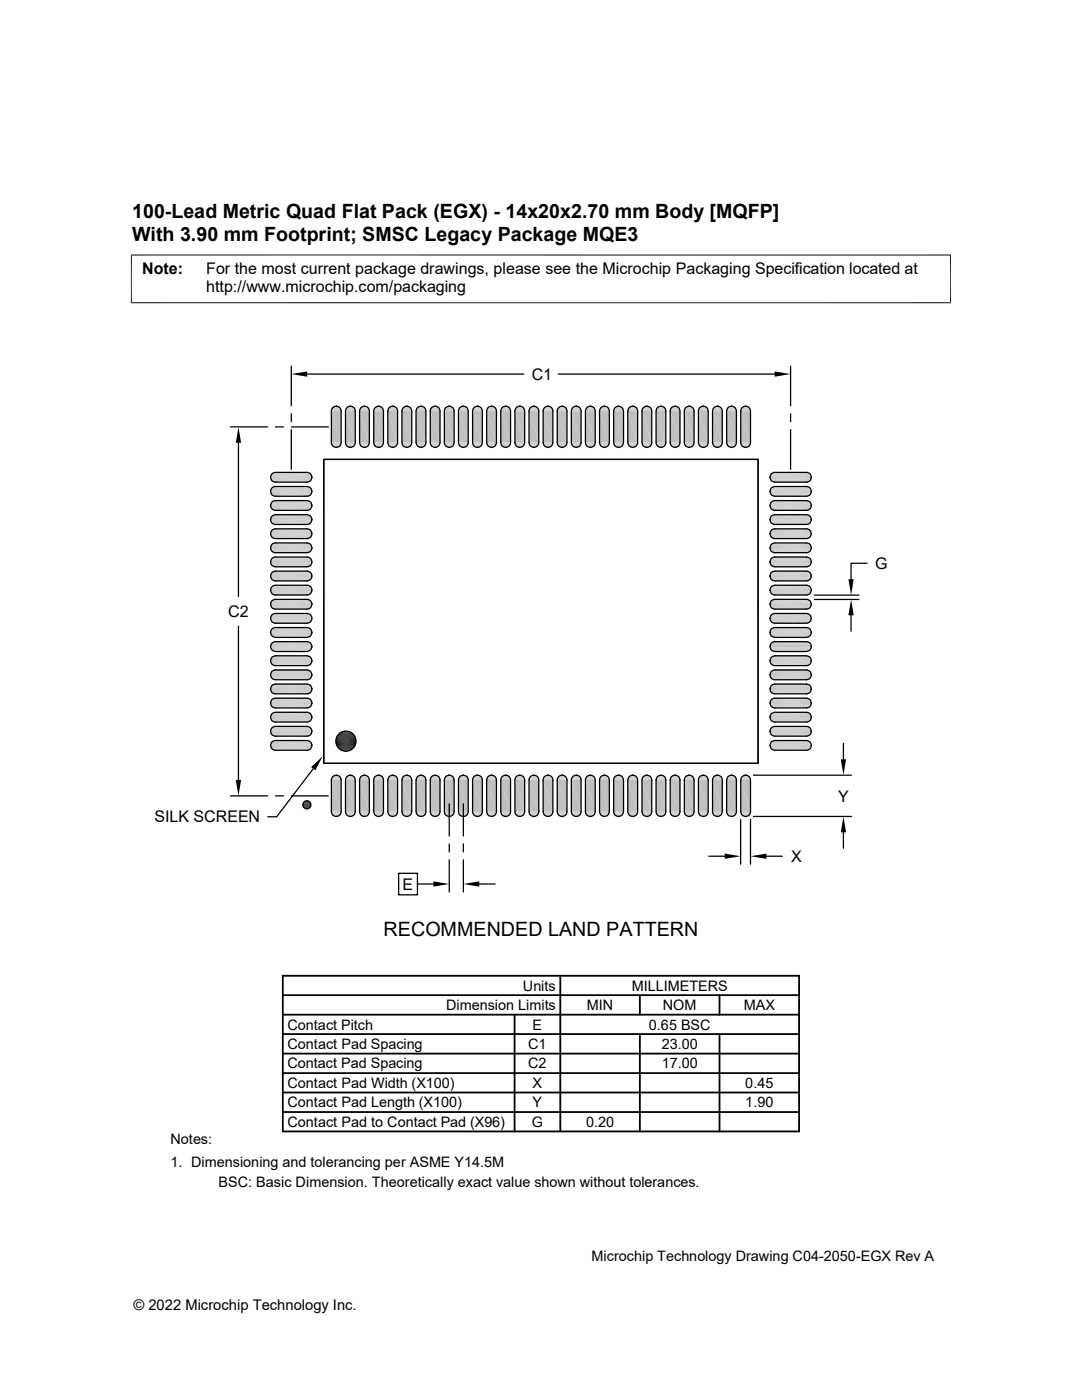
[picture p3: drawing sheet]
<svg xmlns="http://www.w3.org/2000/svg" width="216mm" height="279mm" viewBox="0 0 216 279" stroke-linecap="round" stroke-linejoin="round" font-family="sans-serif">
<defs><g id="words">
<g font-size="3.9">
<text x="26.4" y="43.5">100-Lead Metric Quad Flat Pack (EGX) - 14x20x2.70 mm Body [MQFP]</text>
<text x="26.4" y="48.1">With 3.90 mm Footprint; SMSC Legacy Package MQE3</text>
<text x="76.5" y="186.7">RECOMMENDED LAND PATTERN</text>
</g>
<g font-size="3.2">
<text x="28.4" y="54.7">Note:</text>
<text x="41.1" y="58.3">http://www.microchip.com/packaging</text>
<text x="41.1" y="54.7">For the most current package drawings, please see the Microchip Packaging Specification located at</text>
<text x="106.1" y="75.8">C1</text>
<text x="174.6" y="113.5">G</text>
<text x="45.6" y="123.1">C2</text>
<text x="167.2" y="160">Y</text>
<text x="30.8" y="164.1">SILK SCREEN</text>
<text x="157.9" y="172">X</text>
<text x="80.3" y="177.6">E</text>
</g>
<g font-size="2.9">
<text x="104.3" y="197.7">Units</text>
<text x="126" y="197.7">MILLIMETERS</text>
<text x="89" y="201.6">Dimension Limits</text>
<text x="117.1" y="201.6">MIN</text>
<text x="132.3" y="201.6">NOM</text>
<text x="148.4" y="201.6">MAX</text>
<text x="57.3" y="205.5">Contact Pitch</text>
<text x="57.3" y="209.4">Contact Pad Spacing</text>
<text x="105.4" y="209.4">C1</text>
<text x="106.3" y="205.5">E</text>
<text x="129.5" y="205.5">0.65 BSC</text>
<text x="132" y="209.4">23.00</text>
<text x="57.3" y="213.2">Contact Pad Spacing</text>
<text x="105.4" y="213.2">C2</text>
<text x="132" y="213.2">17.00</text>
<text x="57.3" y="221">Contact Pad Length (X100)</text>
<text x="57.3" y="217.1">Contact Pad Width (X100)</text>
<text x="106.3" y="221">Y</text>
<text x="106.3" y="217.1">X</text>
<text x="148.7" y="221">1.90</text>
<text x="148.7" y="217.1">0.45</text>
<text x="57.3" y="224.9">Contact Pad to Contact Pad (X96)</text>
<text x="106.1" y="224.9">G</text>
<text x="116.9" y="224.9">0.20</text>
<text x="34" y="228.3">Notes:</text>
<text x="34" y="232.9">1. Dimensioning and tolerancing per ASME Y14.5M</text>
<text x="43.6" y="237">BSC: Basic Dimension. Theoretically exact value shown without tolerances.</text>
<text x="118" y="251.7">Microchip Technology Drawing C04-2050-EGX Rev A</text>
<text x="26.6" y="261.3">© 2022 Microchip Technology Inc.</text>
</g>
</g></defs>
<g fill="#c0c0c0">
<path d="M66.9 81.1h.4z"/>
<path d="M69.7 81.1h.4z"/>
<path d="M72.6 81.1h.3z"/>
<path d="M75.4 81.1h.3z"/>
<path d="M78.2 81.1h.3z"/>
<path d="M81 81.1h.3z"/>
<path d="M83.8 81.1h.4z"/>
<path d="M86.7 81.1h.3z"/>
<path d="M89.5 81.1h.3z"/>
<path d="M92.3 81.1h.3z"/>
<path d="M95.1 81.1h.3z"/>
<path d="M97.9 81.1h.4z"/>
<path d="M100.7 81.1h.4z"/>
<path d="M103.5 81.1h.4z"/>
<path d="M106.4 81.1h.3z"/>
<path d="M109.2 81.1h.3z"/>
<path d="M112 81.1h.3z"/>
<path d="M114.8 81.1h.3z"/>
<path d="M117.6 81.1h.4z"/>
<path d="M120.4 81.1h.4z"/>
<path d="M123.3 81.1h.3z"/>
<path d="M126.1 81.1h.3z"/>
<path d="M128.9 81.1h.3z"/>
<path d="M131.7 81.1h.4z"/>
<path d="M134.5 81.1h.4z"/>
<path d="M137.4 81.1h.3z"/>
<path d="M140.2 81.1h.3z"/>
<path d="M143 81.1h.3z"/>
<path d="M145.8 81.1h.3z"/>
<path d="M148.6 81.1h.3z"/>
<path d="M148.4 81.1h.7z"/>
<path d="M148.6 81.1h.5z"/>
<path d="M145.6 81.1h.7z"/>
<path d="M145.8 81.1h.5z"/>
<path d="M142.8 81.1h.7z"/>
<path d="M143 81.1h.5z"/>
<path d="M140 81.1h.7z"/>
<path d="M140.2 81.1h.5z"/>
<path d="M137.2 81.1h.7z"/>
<path d="M137.4 81.1h.5z"/>
<path d="M134.4 81.1h.6z"/>
<path d="M134.5 81.1h.5z"/>
<path d="M131.6 81.1h.6z"/>
<path d="M131.7 81.1h.5z"/>
<path d="M128.7 81.1h.7z"/>
<path d="M128.9 81.1h.5z"/>
<path d="M125.9 81.1h.7z"/>
<path d="M126.1 81.1h.5z"/>
<path d="M123.1 81.1h.7z"/>
<path d="M123.3 81.1h.5z"/>
<path d="M120.3 81.1h.6z"/>
<path d="M120.4 81.1h.5z"/>
<path d="M117.5 81.1h.6z"/>
<path d="M117.6 81.1h.5z"/>
<path d="M114.6 81.1h.7z"/>
<path d="M114.8 81.1h.5z"/>
<path d="M111.8 81.1h.7z"/>
<path d="M112 81.1h.5z"/>
<path d="M109 81.1h.7z"/>
<path d="M109.2 81.1h.5z"/>
<path d="M106.2 81.1h.7z"/>
<path d="M106.4 81.1h.5z"/>
<path d="M103.4 81.1h.7z"/>
<path d="M103.5 81.1h.6z"/>
<path d="M100.6 81.1h.6z"/>
<path d="M100.7 81.1h.5z"/>
<path d="M97.7 81.1h.7z"/>
<path d="M97.9 81.1h.5z"/>
<path d="M94.9 81.1h.7z"/>
<path d="M95.1 81.1h.5z"/>
<path d="M92.1 81.1h.7z"/>
<path d="M92.3 81.1h.5z"/>
<path d="M89.3 81.1h.7z"/>
<path d="M89.5 81.1h.5z"/>
<path d="M86.5 81.1h.6z"/>
<path d="M86.7 81.1h.4z"/>
<path d="M83.7 81.1h.6z"/>
<path d="M83.8 81.1h.5z"/>
<path d="M80.9 81.1h.6z"/>
<path d="M81 81.1h.5z"/>
<path d="M78 81.1h.7z"/>
<path d="M78.2 81.1h.5z"/>
<path d="M75.2 81.1h.7z"/>
<path d="M75.4 81.1h.5z"/>
<path d="M72.4 81.1h.7z"/>
<path d="M72.6 81.1h.5z"/>
<path d="M69.6 81.1h.7z"/>
<path d="M69.7 81.1h.6z"/>
<path d="M66.8 81.1h.6z"/>
<path d="M66.9 81.1h.5z"/>
<path d="M148.3 81.2h1z"/>
<path d="M148.4 81.1l.9 .1z"/>
<path d="M145.5 81.2h1z"/>
<path d="M145.6 81.1l.9 .1z"/>
<path d="M142.7 81.2h.9z"/>
<path d="M142.8 81.1l.8 .1z"/>
<path d="M139.8 81.2h1z"/>
<path d="M140 81.1l.8 .1z"/>
<path d="M137 81.2h1z"/>
<path d="M137.2 81.1l.8 .1z"/>
<path d="M134.2 81.2h1z"/>
<path d="M134.4 81.1l.8 .1z"/>
<path d="M131.4 81.2h1z"/>
<path d="M131.6 81.1l.8 .1z"/>
<path d="M128.6 81.2h1z"/>
<path d="M128.7 81.1l.9 .1z"/>
<path d="M125.8 81.2h.9z"/>
<path d="M125.9 81.1l.8 .1z"/>
<path d="M122.9 81.2h1z"/>
<path d="M123.1 81.1l.8 .1z"/>
<path d="M120.1 81.2h1z"/>
<path d="M120.3 81.1l.8 .1z"/>
<path d="M117.3 81.2h1z"/>
<path d="M117.5 81.1l.8 .1z"/>
<path d="M114.5 81.2h1z"/>
<path d="M114.6 81.1l.9 .1z"/>
<path d="M111.7 81.2h.9z"/>
<path d="M111.8 81.1l.8 .1z"/>
<path d="M108.9 81.2h.9z"/>
<path d="M109 81.1l.8 .1z"/>
<path d="M106 81.2h1z"/>
<path d="M106.2 81.1l.8 .1z"/>
<path d="M103.2 81.2h1z"/>
<path d="M103.4 81.1l.8 .1z"/>
<path d="M100.4 81.2h1z"/>
<path d="M100.6 81.1l.8 .1z"/>
<path d="M97.6 81.2h1z"/>
<path d="M97.7 81.1l.9 .1z"/>
<path d="M94.8 81.2h1z"/>
<path d="M94.9 81.1l.9 .1z"/>
<path d="M92 81.2h.9z"/>
<path d="M92.1 81.1l.8 .1z"/>
<path d="M89.2 81.2h.9z"/>
<path d="M89.3 81.1l.8 .1z"/>
<path d="M86.3 81.2h1z"/>
<path d="M86.5 81.1l.8 .1z"/>
<path d="M83.5 81.2h1z"/>
<path d="M83.7 81.1l.8 .1z"/>
<path d="M80.7 81.2h1z"/>
<path d="M80.9 81.1l.8 .1z"/>
<path d="M77.9 81.2h.9z"/>
<path d="M78 81.1l.8 .1z"/>
<path d="M75.1 81.2h.9z"/>
<path d="M75.2 81.1l.8 .1z"/>
<path d="M72.2 81.2h1z"/>
<path d="M72.4 81.1l.8 .1z"/>
<path d="M69.4 81.2h1z"/>
<path d="M69.6 81.1l.8 .1z"/>
<path d="M66.6 81.2h1z"/>
<path d="M66.8 81.1l.8 .1z"/>
<path d="M72.2 81.2h1.1z"/>
<path d="M148.1 81.3h1.3z"/>
<path d="M148.3 81.2l1.1 .1z"/>
<path d="M145.3 81.3h1.3z"/>
<path d="M145.5 81.2l1.1 .1z"/>
<path d="M142.5 81.3h1.3z"/>
<path d="M142.7 81.2l1.1 .1z"/>
<path d="M139.7 81.3h1.2z"/>
<path d="M139.8 81.2l1.1 .1z"/>
<path d="M136.9 81.3h1.2z"/>
<path d="M137 81.2l1.1 .1z"/>
<path d="M134.1 81.3h1.2z"/>
<path d="M134.2 81.2l1.1 .1z"/>
<path d="M131.3 81.3h1.2z"/>
<path d="M131.4 81.2l1.1 .1z"/>
<path d="M128.4 81.3h1.3z"/>
<path d="M128.6 81.2l1.1 .1z"/>
<path d="M125.6 81.3h1.3z"/>
<path d="M125.8 81.2l1.1 .1z"/>
<path d="M122.8 81.3h1.3z"/>
<path d="M122.9 81.2l1.2 .1z"/>
<path d="M120 81.3h1.2z"/>
<path d="M120.1 81.2l1.1 .1z"/>
<path d="M117.2 81.3h1.2z"/>
<path d="M117.3 81.2l1.1 .1z"/>
<path d="M114.4 81.3h1.2z"/>
<path d="M114.5 81.2l1.1 .1z"/>
<path d="M111.5 81.3h1.3z"/>
<path d="M111.7 81.2l1.1 .1z"/>
<path d="M108.7 81.3h1.3z"/>
<path d="M108.9 81.2l1.1 .1z"/>
<path d="M105.9 81.3h1.3z"/>
<path d="M106 81.2l1.2 .1z"/>
<path d="M103.1 81.3h1.3z"/>
<path d="M103.2 81.2l1.2 .1z"/>
<path d="M100.3 81.3h1.2z"/>
<path d="M100.4 81.2l1.1 .1z"/>
<path d="M97.5 81.3h1.2z"/>
<path d="M97.6 81.2l1.1 .1z"/>
<path d="M94.6 81.3h1.3z"/>
<path d="M94.8 81.2l1.1 .1z"/>
<path d="M91.8 81.3h1.3z"/>
<path d="M92 81.2l1.1 .1z"/>
<path d="M89 81.3h1.3z"/>
<path d="M89.2 81.2l1.1 .1z"/>
<path d="M86.2 81.3h1.2z"/>
<path d="M86.3 81.2l1.1 .1z"/>
<path d="M83.4 81.3h1.2z"/>
<path d="M83.5 81.2l1.1 .1z"/>
<path d="M80.6 81.3h1.2z"/>
<path d="M80.7 81.2l1.1 .1z"/>
<path d="M77.7 81.3h1.3z"/>
<path d="M77.9 81.2l1.1 .1z"/>
<path d="M74.9 81.3h1.3z"/>
<path d="M75.1 81.2l1.1 .1z"/>
<path d="M72.1 81.3h1.3z"/>
<path d="M72.2 81.2l1.2 .1z"/>
<path d="M69.3 81.3h1.2z"/>
<path d="M69.4 81.2l1.1 .1z"/>
<path d="M66.5 81.3h1.2z"/>
<path d="M66.6 81.2l1.1 .1z"/>
<path d="M148.1 81.3l1.4 .1h-1.5z"/>
<path d="M148.1 81.3h1.3l.1 .1z"/>
<path d="M145.3 81.3l1.4 .1h-1.5z"/>
<path d="M145.3 81.3h1.3l.1 .1z"/>
<path d="M142.5 81.3l1.4 .1h-1.5z"/>
<path d="M142.5 81.3h1.3l.1 .1z"/>
<path d="M139.7 81.3l1.4 .1h-1.5z"/>
<path d="M139.7 81.3h1.2l.2 .1z"/>
<path d="M136.8 81.4l.1-.1 1.4 .1z"/>
<path d="M136.9 81.3h1.2l.2 .1z"/>
<path d="M133.9 81.4l.2-.1 1.3 .1z"/>
<path d="M134.1 81.3h1.2l.1 .1z"/>
<path d="M131.1 81.4l.2-.1 1.3 .1z"/>
<path d="M131.3 81.3h1.2l.1 .1z"/>
<path d="M128.4 81.3l1.4 .1h-1.5z"/>
<path d="M128.4 81.3h1.3l.1 .1z"/>
<path d="M125.6 81.3l1.4 .1h-1.5z"/>
<path d="M125.6 81.3h1.3l.1 .1z"/>
<path d="M122.8 81.3l1.4 .1h-1.5z"/>
<path d="M122.8 81.3h1.3l.1 .1z"/>
<path d="M120 81.3l1.4 .1h-1.5z"/>
<path d="M120 81.3h1.2l.2 .1z"/>
<path d="M117.2 81.3l1.4 .1h-1.5z"/>
<path d="M117.2 81.3h1.2l.2 .1z"/>
<path d="M114.4 81.3l1.3 .1h-1.5z"/>
<path d="M114.4 81.3h1.2l.1 .1z"/>
<path d="M111.5 81.3l1.4 .1h-1.5z"/>
<path d="M111.5 81.3h1.3l.1 .1z"/>
<path d="M108.7 81.3l1.4 .1h-1.5z"/>
<path d="M108.7 81.3h1.3l.1 .1z"/>
<path d="M105.9 81.3l1.4 .1h-1.5z"/>
<path d="M105.9 81.3h1.3l.1 .1z"/>
<path d="M103.1 81.3l1.4 .1h-1.5z"/>
<path d="M103.1 81.3h1.3l.1 .1z"/>
<path d="M100.3 81.3l1.3 .1h-1.4z"/>
<path d="M100.3 81.3h1.2l.1 .1z"/>
<path d="M97.5 81.3l1.3 .1h-1.5z"/>
<path d="M97.5 81.3h1.2l.1 .1z"/>
<path d="M94.6 81.3l1.4 .1h-1.5z"/>
<path d="M94.6 81.3h1.3l.1 .1z"/>
<path d="M91.8 81.3l1.4 .1h-1.5z"/>
<path d="M91.8 81.3h1.3l.1 .1z"/>
<path d="M89 81.3l1.4 .1h-1.5z"/>
<path d="M89 81.3h1.3l.1 .1z"/>
<path d="M86.2 81.3l1.4 .1h-1.5z"/>
<path d="M86.2 81.3h1.2l.2 .1z"/>
<path d="M83.4 81.3l1.4 .1h-1.6z"/>
<path d="M83.4 81.3h1.2l.2 .1z"/>
<path d="M80.6 81.3l1.3 .1h-1.5z"/>
<path d="M80.6 81.3h1.2l.1 .1z"/>
<path d="M77.7 81.3l1.4 .1h-1.5z"/>
<path d="M77.7 81.3h1.3l.1 .1z"/>
<path d="M74.9 81.3l1.4 .1h-1.5z"/>
<path d="M74.9 81.3h1.3l.1 .1z"/>
<path d="M72.1 81.3l1.4 .1z"/>
<path d="M69.3 81.3l1.4 .1h-1.5z"/>
<path d="M69.3 81.3h1.2l.2 .1z"/>
<path d="M66.5 81.3l1.3 .1h-1.4z"/>
<path d="M66.5 81.3h1.2l.1 .1z"/>
<path d="M72 81.4l1.6 .1h-1.7z"/>
<path d="M72 81.4l1.6 .1z"/>
<path d="M148 81.4l1.6 .2h-1.7z"/>
<path d="M148 81.4h1.5l.1 .2z"/>
<path d="M145.2 81.4l1.6 .2h-1.7z"/>
<path d="M145.2 81.4h1.5l.1 .2z"/>
<path d="M142.4 81.4l1.6 .2h-1.7z"/>
<path d="M142.4 81.4h1.5l.1 .2z"/>
<path d="M139.6 81.4l1.6 .2h-1.7z"/>
<path d="M139.6 81.4h1.5l.1 .2z"/>
<path d="M136.8 81.4l1.6 .2h-1.7z"/>
<path d="M136.8 81.4h1.5l.1 .2z"/>
<path d="M133.9 81.4l1.7 .2h-1.7z"/>
<path d="M133.9 81.4h1.5l.2 .2z"/>
<path d="M131.1 81.4l1.6 .2h-1.7z"/>
<path d="M131.1 81.4h1.5l.1 .2z"/>
<path d="M128.3 81.4l1.6 .2h-1.7z"/>
<path d="M128.3 81.4h1.5l.1 .2z"/>
<path d="M125.5 81.4l1.6 .2h-1.7z"/>
<path d="M125.5 81.4h1.5l.1 .2z"/>
<path d="M122.7 81.4l1.6 .2h-1.7z"/>
<path d="M122.7 81.4h1.5l.1 .2z"/>
<path d="M119.9 81.4l1.6 .2h-1.7z"/>
<path d="M119.9 81.4h1.5l.1 .2z"/>
<path d="M117.1 81.4l1.5 .2h-1.7z"/>
<path d="M117.1 81.4h1.5v.2z"/>
<path d="M114.2 81.4l1.6 .2h-1.7z"/>
<path d="M114.2 81.4h1.5l.1 .2z"/>
<path d="M111.4 81.4l1.6 .2h-1.7z"/>
<path d="M111.4 81.4h1.5l.1 .2z"/>
<path d="M108.6 81.4l1.6 .2h-1.7z"/>
<path d="M108.6 81.4h1.5l.1 .2z"/>
<path d="M105.8 81.4l1.6 .2h-1.7z"/>
<path d="M105.8 81.4h1.5l.1 .2z"/>
<path d="M103 81.4l1.6 .2h-1.7z"/>
<path d="M103 81.4h1.5l.1 .2z"/>
<path d="M100.2 81.4l1.5 .2h-1.6z"/>
<path d="M100.2 81.4h1.4l.1 .2z"/>
<path d="M97.3 81.4l1.6 .2h-1.7z"/>
<path d="M97.3 81.4h1.5l.1 .2z"/>
<path d="M94.5 81.4l1.6 .2h-1.7z"/>
<path d="M94.5 81.4h1.5l.1 .2z"/>
<path d="M91.7 81.4l1.6 .2h-1.7z"/>
<path d="M91.7 81.4h1.5l.1 .2z"/>
<path d="M88.9 81.4l1.6 .2h-1.7z"/>
<path d="M88.9 81.4h1.5l.1 .2z"/>
<path d="M86.1 81.4l1.6 .2h-1.7z"/>
<path d="M86.1 81.4h1.5l.1 .2z"/>
<path d="M83.2 81.4l1.6 .2h-1.6z"/>
<path d="M83.2 81.4h1.6v.2z"/>
<path d="M80.4 81.4l1.6 .2h-1.7z"/>
<path d="M80.4 81.4h1.5l.1 .2z"/>
<path d="M77.6 81.4l1.6 .2h-1.7z"/>
<path d="M77.6 81.4h1.5l.1 .2z"/>
<path d="M74.8 81.4l1.6 .2h-1.7z"/>
<path d="M74.8 81.4h1.5l.1 .2z"/>
<path d="M71.9 81.5l1.7 .1z"/>
<path d="M69.2 81.4l1.6 .2h-1.7z"/>
<path d="M69.2 81.4h1.5l.1 .2z"/>
<path d="M66.4 81.4l1.5 .2h-1.6z"/>
<path d="M66.4 81.4h1.4l.1 .2z"/>
<path d="M71.9 81.6l1.7 .1h-1.8z"/>
<path d="M71.9 81.6h1.7v.1z"/>
<path d="M147.9 81.6l1.8 .1h-1.8z"/>
<path d="M147.9 81.6h1.7l.1 .1z"/>
<path d="M145.1 81.6l1.8 .1h-1.8z"/>
<path d="M145.1 81.6h1.7l.1 .1z"/>
<path d="M142.3 81.6l1.8 .1h-1.9z"/>
<path d="M142.3 81.6h1.7l.1 .1z"/>
<path d="M139.5 81.6l1.7 .1h-1.8z"/>
<path d="M139.5 81.6h1.7v.1z"/>
<path d="M136.7 81.6l1.7 .1h-1.8z"/>
<path d="M136.7 81.6h1.7v.1z"/>
<path d="M133.9 81.6l1.7 .1h-1.8z"/>
<path d="M133.9 81.6h1.7v.1z"/>
<path d="M131 81.6l1.8 .1h-1.8z"/>
<path d="M131 81.6h1.7l.1 .1z"/>
<path d="M128.2 81.6l1.8 .1h-1.9z"/>
<path d="M128.2 81.6h1.7l.1 .1z"/>
<path d="M125.4 81.6l1.8 .1h-1.9z"/>
<path d="M125.4 81.6h1.7l.1 .1z"/>
<path d="M122.6 81.6l1.8 .1h-1.9z"/>
<path d="M122.6 81.6h1.7l.1 .1z"/>
<path d="M119.8 81.6l1.7 .1h-1.8z"/>
<path d="M119.8 81.6h1.7v.1z"/>
<path d="M116.9 81.6l1.8 .1h-1.8z"/>
<path d="M116.9 81.6h1.7l.1 .1z"/>
<path d="M114.1 81.6l1.8 .1h-1.8z"/>
<path d="M114.1 81.6h1.7l.1 .1z"/>
<path d="M111.3 81.6l1.8 .1h-1.8z"/>
<path d="M111.3 81.6h1.7l.1 .1z"/>
<path d="M108.5 81.6l1.8 .1h-1.9z"/>
<path d="M108.5 81.6h1.7l.1 .1z"/>
<path d="M105.7 81.6l1.7 .1h-1.8z"/>
<path d="M105.7 81.6h1.7v.1z"/>
<path d="M102.9 81.6l1.7 .1h-1.8z"/>
<path d="M102.9 81.6h1.7v.1z"/>
<path d="M100.1 81.6l1.7 .1h-1.8z"/>
<path d="M100.1 81.6h1.6l.1 .1z"/>
<path d="M97.2 81.6l1.8 .1h-1.8z"/>
<path d="M97.2 81.6h1.7l.1 .1z"/>
<path d="M94.4 81.6l1.8 .1h-1.8z"/>
<path d="M94.4 81.6h1.7l.1 .1z"/>
<path d="M91.6 81.6l1.8 .1h-1.9z"/>
<path d="M91.6 81.6h1.7l.1 .1z"/>
<path d="M88.8 81.6l1.8 .1h-1.9z"/>
<path d="M88.8 81.6h1.7l.1 .1z"/>
<path d="M86 81.6l1.7 .1h-1.8z"/>
<path d="M86 81.6h1.7v.1z"/>
<path d="M83.2 81.6l1.7 .1h-1.8z"/>
<path d="M83.2 81.6h1.6l.1 .1z"/>
<path d="M80.3 81.6l1.8 .1h-1.8z"/>
<path d="M80.3 81.6h1.7l.1 .1z"/>
<path d="M77.5 81.6l1.8 .1h-1.9z"/>
<path d="M77.5 81.6h1.7l.1 .1z"/>
<path d="M74.7 81.6l1.8 .1h-1.9z"/>
<path d="M74.7 81.6h1.7l.1 .1z"/>
<path d="M71.8 81.7h1.8z"/>
<path d="M69.1 81.6l1.7 .1h-1.8z"/>
<path d="M69.1 81.6h1.7v.1z"/>
<path d="M66.3 81.6l1.7 .1h-1.8z"/>
<path d="M66.3 81.6h1.6l.1 .1z"/>
<path d="M71.8 81.7l1.9 .2h-1.9z"/>
<path d="M71.8 81.7h1.8l.1 .2z"/>
<path d="M147.9 81.7l1.8 .2h-1.9z"/>
<path d="M147.9 81.7h1.8v.2z"/>
<path d="M145.1 81.7l1.8 .2h-1.9z"/>
<path d="M145.1 81.7h1.8v.2z"/>
<path d="M142.2 81.7l1.9 .2h-1.9z"/>
<path d="M142.2 81.7h1.9v.2z"/>
<path d="M139.4 81.7l1.9 .2h-1.9z"/>
<path d="M139.4 81.7h1.8l.1 .2z"/>
<path d="M136.6 81.7l1.9 .2h-2z"/>
<path d="M136.6 81.7h1.8l.1 .2z"/>
<path d="M133.8 81.7l1.9 .2h-2z"/>
<path d="M133.8 81.7h1.8l.1 .2z"/>
<path d="M131 81.7l1.8 .2h-1.9z"/>
<path d="M131 81.7h1.8v.2z"/>
<path d="M128.1 81.7l1.9 .2h-1.9z"/>
<path d="M128.1 81.7h1.9v.2z"/>
<path d="M125.3 81.7l1.9 .2h-1.9z"/>
<path d="M125.3 81.7h1.9v.2z"/>
<path d="M122.5 81.7l1.9 .2h-1.9z"/>
<path d="M122.5 81.7h1.9v.2z"/>
<path d="M119.7 81.7l1.9 .2h-1.9z"/>
<path d="M119.7 81.7h1.8l.1 .2z"/>
<path d="M116.9 81.7l1.9 .2h-2z"/>
<path d="M116.9 81.7h1.8l.1 .2z"/>
<path d="M114.1 81.7l1.9 .2h-2z"/>
<path d="M114.1 81.7h1.8l.1 .2z"/>
<path d="M111.3 81.7l1.8 .2h-1.9z"/>
<path d="M111.3 81.7h1.8v.2z"/>
<path d="M108.4 81.7l1.9 .2h-1.9z"/>
<path d="M108.4 81.7h1.9v.2z"/>
<path d="M105.6 81.7l1.9 .2h-1.9z"/>
<path d="M105.6 81.7h1.8l.1 .2z"/>
<path d="M102.8 81.7l1.9 .2h-1.9z"/>
<path d="M102.8 81.7h1.8l.1 .2z"/>
<path d="M100 81.7l1.9 .2h-2z"/>
<path d="M100 81.7h1.8l.1 .2z"/>
<path d="M97.2 81.7l1.8 .2h-1.9z"/>
<path d="M97.2 81.7h1.8v.2z"/>
<path d="M94.4 81.7l1.8 .2h-1.9z"/>
<path d="M94.4 81.7h1.8v.2z"/>
<path d="M91.5 81.7l1.9 .2h-1.9z"/>
<path d="M91.5 81.7h1.9v.2z"/>
<path d="M88.7 81.7l1.9 .2h-1.9z"/>
<path d="M88.7 81.7h1.9v.2z"/>
<path d="M85.9 81.7l1.9 .2h-1.9z"/>
<path d="M85.9 81.7h1.8l.1 .2z"/>
<path d="M83.1 81.7l1.9 .2h-2z"/>
<path d="M83.1 81.7h1.8l.1 .2z"/>
<path d="M80.3 81.7l1.8 .2h-1.9z"/>
<path d="M80.3 81.7h1.8v.2z"/>
<path d="M77.4 81.7l1.9 .2h-1.9z"/>
<path d="M77.4 81.7h1.9v.2z"/>
<path d="M74.6 81.7l1.9 .2h-1.9z"/>
<path d="M74.6 81.7h1.9v.2z"/>
<path d="M71.8 81.9h1.9z"/>
<path d="M69 81.7l1.9 .2h-1.9z"/>
<path d="M69 81.7h1.8l.1 .2z"/>
<path d="M66.2 81.7l1.9 .2h-2z"/>
<path d="M66.2 81.7h1.8l.1 .2z"/>
<path d="M147.8 81.9l2 .1h-2z"/>
<path d="M147.8 81.9h1.9l.1 .1z"/>
<path d="M145 81.9l1.9 .1h-1.9z"/>
<path d="M145 81.9h1.9v.1z"/>
<path d="M142.2 81.9l1.9 .1h-1.9z"/>
<path d="M142.2 81.9h1.9v.1z"/>
<path d="M139.4 81.9l1.9 .1h-1.9z"/>
<path d="M139.4 81.9h1.9v.1z"/>
<path d="M136.5 81.9l2 .1h-2z"/>
<path d="M136.5 81.9h2v.1z"/>
<path d="M133.7 81.9l2 .1h-2z"/>
<path d="M133.7 81.9h2v.1z"/>
<path d="M130.9 81.9l2 .1h-2z"/>
<path d="M130.9 81.9h1.9l.1 .1z"/>
<path d="M128.1 81.9l1.9 .1h-1.9z"/>
<path d="M128.1 81.9h1.9v.1z"/>
<path d="M125.3 81.9l1.9 .1h-1.9z"/>
<path d="M125.3 81.9h1.9v.1z"/>
<path d="M122.5 81.9l1.9 .1h-2z"/>
<path d="M122.5 81.9h1.9v.1z"/>
<path d="M119.7 81.9l1.9 .1h-2z"/>
<path d="M119.7 81.9h1.9v.1z"/>
<path d="M116.8 81.9l2 .1h-2z"/>
<path d="M116.8 81.9h2v.1z"/>
<path d="M114 81.9l2 .1h-2z"/>
<path d="M114 81.9h2v.1z"/>
<path d="M111.2 81.9l1.9 .1h-1.9z"/>
<path d="M111.2 81.9h1.9v.1z"/>
<path d="M108.4 81.9l1.9 .1h-1.9z"/>
<path d="M108.4 81.9h1.9v.1z"/>
<path d="M105.6 81.9l1.9 .1h-1.9z"/>
<path d="M105.6 81.9h1.9v.1z"/>
<path d="M102.8 81.9l1.9 .1h-2z"/>
<path d="M102.8 81.9h1.9v.1z"/>
<path d="M99.9 81.9l2 .1h-2z"/>
<path d="M99.9 81.9h2v.1z"/>
<path d="M97.1 81.9l2 .1h-2z"/>
<path d="M97.1 81.9h1.9l.1 .1z"/>
<path d="M94.3 81.9l1.9 .1h-1.9z"/>
<path d="M94.3 81.9h1.9v.1z"/>
<path d="M91.5 81.9l1.9 .1h-1.9z"/>
<path d="M91.5 81.9h1.9v.1z"/>
<path d="M88.7 81.9l1.9 .1h-1.9z"/>
<path d="M88.7 81.9h1.9v.1z"/>
<path d="M85.9 81.9l1.9 .1h-1.9z"/>
<path d="M85.9 81.9h1.9v.1z"/>
<path d="M83 81.9l2 .1h-2z"/>
<path d="M83 81.9h2v.1z"/>
<path d="M80.2 81.9l2 .1h-2z"/>
<path d="M80.2 81.9h1.9l.1 .1z"/>
<path d="M77.4 81.9l1.9 .1h-1.9z"/>
<path d="M77.4 81.9h1.9v.1z"/>
<path d="M74.6 81.9l1.9 .1h-1.9z"/>
<path d="M74.6 81.9h1.9v.1z"/>
<path d="M71.8 81.9l1.9 .1h-1.9z"/>
<path d="M71.8 81.9h1.9v.1z"/>
<path d="M69 81.9l1.9 .1h-2z"/>
<path d="M69 81.9h1.9v.1z"/>
<path d="M66.1 81.9l2 .1h-2z"/>
<path d="M66.1 81.9h2v.1z"/>
<path d="M147.8 82l2 6.3h-2z"/>
<path d="M147.8 82h2v6.3z"/>
<path d="M145 82l1.9 6.3h-1.9z"/>
<path d="M145 82h1.9v6.3z"/>
<path d="M142.2 82l1.9 6.3h-1.9z"/>
<path d="M142.2 82h1.9v6.3z"/>
<path d="M139.4 82l1.9 6.3h-1.9z"/>
<path d="M139.4 82h1.9v6.3z"/>
<path d="M136.5 82l2 6.3h-2z"/>
<path d="M136.5 82h2v6.3z"/>
<path d="M133.7 82l2 6.3h-2z"/>
<path d="M133.7 82h2v6.3z"/>
<path d="M130.9 82l2 6.3h-2z"/>
<path d="M130.9 82h2v6.3z"/>
<path d="M128.1 82l1.9 6.3h-1.9z"/>
<path d="M128.1 82h1.9v6.3z"/>
<path d="M125.3 82l1.9 6.3h-1.9z"/>
<path d="M125.3 82h1.9v6.3z"/>
<path d="M122.4 82l2 6.3h-2z"/>
<path d="M122.4 82h2v6.3z"/>
<path d="M119.6 82l2 6.3h-2z"/>
<path d="M119.6 82h2v6.3z"/>
<path d="M116.8 82l2 6.3h-2z"/>
<path d="M116.8 82h2v6.3z"/>
<path d="M114 82l2 6.3h-2z"/>
<path d="M114 82h2v6.3z"/>
<path d="M111.2 82l1.9 6.3h-1.9z"/>
<path d="M111.2 82h1.9v6.3z"/>
<path d="M108.4 82l1.9 6.3h-1.9z"/>
<path d="M108.4 82h1.9v6.3z"/>
<path d="M105.6 82l1.9 6.3h-1.9z"/>
<path d="M105.6 82h1.9v6.3z"/>
<path d="M102.7 82l2 6.3h-2z"/>
<path d="M102.7 82h2v6.3z"/>
<path d="M99.9 82l2 6.3h-2z"/>
<path d="M99.9 82h2v6.3z"/>
<path d="M97.1 82l2 6.3h-2z"/>
<path d="M97.1 82h2v6.3z"/>
<path d="M94.3 82l1.9 6.3h-1.9z"/>
<path d="M94.3 82h1.9v6.3z"/>
<path d="M91.5 82l1.9 6.3h-1.9z"/>
<path d="M91.5 82h1.9v6.3z"/>
<path d="M88.7 82l1.9 6.3h-1.9z"/>
<path d="M88.7 82h1.9v6.3z"/>
<path d="M85.9 82l1.9 6.3h-1.9z"/>
<path d="M85.9 82h1.9v6.3z"/>
<path d="M83 82l2 6.3h-2z"/>
<path d="M83 82h2v6.3z"/>
<path d="M80.2 82l2 6.3h-2z"/>
<path d="M80.2 82h2v6.3z"/>
<path d="M77.4 82l1.9 6.3h-1.9z"/>
<path d="M77.4 82h1.9v6.3z"/>
<path d="M74.6 82l1.9 6.3h-1.9z"/>
<path d="M74.6 82h1.9v6.3z"/>
<path d="M71.8 82l1.9 6.3h-1.9z"/>
<path d="M71.8 82h1.9v6.3z"/>
<path d="M68.9 82l2 6.3h-2z"/>
<path d="M68.9 82h2v6.3z"/>
<path d="M66.1 82l2 6.3h-2z"/>
<path d="M66.1 82h2v6.3z"/>
<path d="M147.8 88.3l1.9 .2h-1.9z"/>
<path d="M147.8 88.3h2l-.1 .2z"/>
<path d="M145 88.3l1.9 .2h-1.9z"/>
<path d="M145 88.3h1.9v.2z"/>
<path d="M142.2 88.3l1.9 .2h-1.9z"/>
<path d="M142.2 88.3h1.9v.2z"/>
<path d="M139.4 88.3l1.9 .2h-1.9z"/>
<path d="M139.4 88.3h1.9v.2z"/>
<path d="M136.5 88.3l2 .2h-2z"/>
<path d="M136.5 88.3h2v.2z"/>
<path d="M133.7 88.3l2 .2h-2z"/>
<path d="M133.7 88.3h2v.2z"/>
<path d="M130.9 88.3l1.9 .2h-1.9z"/>
<path d="M130.9 88.3h2l-.1 .2z"/>
<path d="M128.1 88.3l1.9 .2h-1.9z"/>
<path d="M128.1 88.3h1.9v.2z"/>
<path d="M125.3 88.3l1.9 .2h-1.9z"/>
<path d="M125.3 88.3h1.9v.2z"/>
<path d="M122.4 88.3l2 .2h-1.9z"/>
<path d="M122.4 88.3h2v.2z"/>
<path d="M119.6 88.3l2 .2h-1.9z"/>
<path d="M119.6 88.3h2v.2z"/>
<path d="M116.8 88.3l2 .2h-2z"/>
<path d="M116.8 88.3h2v.2z"/>
<path d="M114 88.3l2 .2h-2z"/>
<path d="M114 88.3h2v.2z"/>
<path d="M111.2 88.3l1.9 .2h-1.9z"/>
<path d="M111.2 88.3h1.9v.2z"/>
<path d="M108.4 88.3l1.9 .2h-1.9z"/>
<path d="M108.4 88.3h1.9v.2z"/>
<path d="M105.6 88.3l1.9 .2h-1.9z"/>
<path d="M105.6 88.3h1.9v.2z"/>
<path d="M102.7 88.3l2 .2h-1.9z"/>
<path d="M102.7 88.3h2v.2z"/>
<path d="M99.9 88.3l2 .2h-2z"/>
<path d="M99.9 88.3h2v.2z"/>
<path d="M97.1 88.3l1.9 .2h-1.9z"/>
<path d="M97.1 88.3h2l-.1 .2z"/>
<path d="M94.3 88.3l1.9 .2h-1.9z"/>
<path d="M94.3 88.3h1.9v.2z"/>
<path d="M91.5 88.3l1.9 .2h-1.9z"/>
<path d="M91.5 88.3h1.9v.2z"/>
<path d="M88.7 88.3l1.9 .2h-1.9z"/>
<path d="M88.7 88.3h1.9v.2z"/>
<path d="M85.9 88.3l1.9 .2h-1.9z"/>
<path d="M85.9 88.3h1.9v.2z"/>
<path d="M83 88.3l2 .2h-2z"/>
<path d="M83 88.3h2v.2z"/>
<path d="M80.2 88.3l1.9 .2h-1.9z"/>
<path d="M80.2 88.3h2l-.1 .2z"/>
<path d="M77.4 88.3l1.9 .2h-1.9z"/>
<path d="M77.4 88.3h1.9v.2z"/>
<path d="M74.6 88.3l1.9 .2h-1.9z"/>
<path d="M74.6 88.3h1.9v.2z"/>
<path d="M71.8 88.3l1.9 .2h-1.9z"/>
<path d="M71.8 88.3h1.9v.2z"/>
<path d="M68.9 88.3l2 .2h-1.9z"/>
<path d="M68.9 88.3h2v.2z"/>
<path d="M66.1 88.3l2 .2h-2z"/>
<path d="M66.1 88.3h2v.2z"/>
<path d="M83 88.5h2z"/>
<path d="M80.2 88.5h1.9z"/>
<path d="M77.4 88.5h1.9z"/>
<path d="M71.8 88.5h1.9z"/>
<path d="M66.1 88.5h2z"/>
<path d="M147.8 88.5l1.9 .1h-1.8z"/>
<path d="M147.8 88.5h1.9v.1z"/>
<path d="M145 88.5l1.9 .1h-1.8z"/>
<path d="M145 88.5h1.9v.1z"/>
<path d="M142.2 88.5l1.9 .1h-1.9z"/>
<path d="M142.2 88.5h1.9v.1z"/>
<path d="M139.4 88.5l1.8 .1h-1.8z"/>
<path d="M139.4 88.5h1.9l-.1 .1z"/>
<path d="M136.5 88.5l1.9 .1h-1.8z"/>
<path d="M136.5 88.5h2l-.1 .1z"/>
<path d="M133.7 88.5l1.9 .1h-1.8z"/>
<path d="M133.7 88.5h2l-.1 .1z"/>
<path d="M130.9 88.5l1.9 .1h-1.8z"/>
<path d="M130.9 88.5h1.9v.1z"/>
<path d="M128.1 88.5l1.9 .1h-1.9z"/>
<path d="M128.1 88.5h1.9v.1z"/>
<path d="M125.3 88.5l1.9 .1h-1.9z"/>
<path d="M125.3 88.5h1.9v.1z"/>
<path d="M122.5 88.5l1.9 .1h-1.9z"/>
<path d="M122.5 88.5h1.9v.1z"/>
<path d="M119.7 88.5l1.8 .1h-1.8z"/>
<path d="M119.7 88.5h1.9l-.1 .1z"/>
<path d="M116.8 88.5l1.9 .1h-1.8z"/>
<path d="M116.8 88.5h2l-.1 .1z"/>
<path d="M114 88.5l1.9 .1h-1.8z"/>
<path d="M114 88.5h2l-.1 .1z"/>
<path d="M111.2 88.5l1.9 .1h-1.8z"/>
<path d="M111.2 88.5h1.9v.1z"/>
<path d="M108.4 88.5l1.9 .1h-1.9z"/>
<path d="M108.4 88.5h1.9v.1z"/>
<path d="M105.6 88.5l1.8 .1h-1.8z"/>
<path d="M105.6 88.5h1.9l-.1 .1z"/>
<path d="M102.8 88.5l1.8 .1h-1.8z"/>
<path d="M102.8 88.5h1.9l-.1 .1z"/>
<path d="M99.9 88.5l1.9 .1h-1.8z"/>
<path d="M99.9 88.5h2l-.1 .1z"/>
<path d="M97.1 88.5l1.9 .1h-1.8z"/>
<path d="M97.1 88.5h1.9v.1z"/>
<path d="M94.3 88.5l1.9 .1h-1.8z"/>
<path d="M94.3 88.5h1.9v.1z"/>
<path d="M91.5 88.5l1.9 .1h-1.9z"/>
<path d="M91.5 88.5h1.9v.1z"/>
<path d="M88.7 88.5l1.9 .1h-1.9z"/>
<path d="M88.7 88.5h1.9v.1z"/>
<path d="M85.9 88.5l1.8 .1h-1.8z"/>
<path d="M85.9 88.5h1.9l-.1 .1z"/>
<path d="M83 88.5l1.9 .1h-1.8z"/>
<path d="M83 88.5h2l-.1 .1z"/>
<path d="M80.2 88.5l1.9 .1h-1.8z"/>
<path d="M80.2 88.5h1.9v.1z"/>
<path d="M77.4 88.5l1.9 .1h-1.9z"/>
<path d="M77.4 88.5h1.9v.1z"/>
<path d="M74.6 88.5l1.9 .1h-1.9z"/>
<path d="M74.6 88.5h1.9v.1z"/>
<path d="M71.8 88.5l1.8 .1h-1.8z"/>
<path d="M71.8 88.5h1.9l-.1 .1z"/>
<path d="M69 88.5l1.8 .1h-1.8z"/>
<path d="M69 88.5h1.9l-.1 .1z"/>
<path d="M66.1 88.5l1.9 .1h-1.8z"/>
<path d="M66.1 88.5h2l-.1 .1z"/>
<path d="M83.1 88.6l1.8 .1z"/>
<path d="M83.1 88.6h1.8z"/>
<path d="M80.3 88.6l1.8 .1z"/>
<path d="M80.3 88.6h1.8z"/>
<path d="M77.4 88.6l1.9 .1z"/>
<path d="M77.4 88.6h1.9z"/>
<path d="M71.8 88.6l1.8 .1z"/>
<path d="M66.2 88.6l1.8 .1z"/>
<path d="M147.9 88.6l1.7 .2h-1.7z"/>
<path d="M147.9 88.6h1.8l-.1 .2z"/>
<path d="M145.1 88.6l1.7 .2h-1.7z"/>
<path d="M145.1 88.6h1.8l-.1 .2z"/>
<path d="M142.2 88.6l1.8 .2h-1.7z"/>
<path d="M142.2 88.6h1.9l-.1 .2z"/>
<path d="M139.4 88.6l1.8 .2h-1.7z"/>
<path d="M139.4 88.6h1.8v.2z"/>
<path d="M136.6 88.6l1.8 .2h-1.7z"/>
<path d="M136.6 88.6h1.8v.2z"/>
<path d="M133.8 88.6l1.8 .2h-1.7z"/>
<path d="M133.8 88.6h1.8v.2z"/>
<path d="M131 88.6l1.7 .2h-1.7z"/>
<path d="M131 88.6h1.8l-.1 .2z"/>
<path d="M128.1 88.6l1.8 .2h-1.7z"/>
<path d="M128.1 88.6h1.9l-.1 .2z"/>
<path d="M125.3 88.6l1.8 .2h-1.7z"/>
<path d="M125.3 88.6h1.9l-.1 .2z"/>
<path d="M122.5 88.6l1.8 .2h-1.7z"/>
<path d="M122.5 88.6h1.9l-.1 .2z"/>
<path d="M119.7 88.6l1.8 .2h-1.7z"/>
<path d="M119.7 88.6h1.8v.2z"/>
<path d="M116.9 88.6l1.7 .2h-1.7z"/>
<path d="M116.9 88.6h1.8l-.1 .2z"/>
<path d="M114.1 88.6l1.7 .2h-1.7z"/>
<path d="M114.1 88.6h1.8l-.1 .2z"/>
<path d="M111.3 88.6l1.7 .2h-1.7z"/>
<path d="M111.3 88.6h1.8l-.1 .2z"/>
<path d="M108.4 88.6l1.8 .2h-1.7z"/>
<path d="M108.4 88.6h1.9l-.1 .2z"/>
<path d="M105.6 88.6l1.8 .2h-1.7z"/>
<path d="M105.6 88.6h1.8v.2z"/>
<path d="M102.8 88.6l1.8 .2h-1.7z"/>
<path d="M102.8 88.6h1.8v.2z"/>
<path d="M100 88.6l1.7 .2h-1.6z"/>
<path d="M100 88.6h1.8l-.1 .2z"/>
<path d="M97.2 88.6l1.7 .2h-1.7z"/>
<path d="M97.2 88.6h1.8l-.1 .2z"/>
<path d="M94.4 88.6l1.7 .2h-1.7z"/>
<path d="M94.4 88.6h1.8l-.1 .2z"/>
<path d="M91.5 88.6l1.8 .2h-1.7z"/>
<path d="M91.5 88.6h1.9l-.1 .2z"/>
<path d="M88.7 88.6l1.8 .2h-1.7z"/>
<path d="M88.7 88.6h1.9l-.1 .2z"/>
<path d="M85.9 88.6l1.8 .2h-1.7z"/>
<path d="M85.9 88.6h1.8v.2z"/>
<path d="M83.1 88.7l1.7 .1h-1.6z"/>
<path d="M83.1 88.7h1.8l-.1 .1z"/>
<path d="M80.3 88.7l1.7 .1h-1.7z"/>
<path d="M80.3 88.7h1.8l-.1 .1z"/>
<path d="M77.5 88.7l1.7 .1h-1.7z"/>
<path d="M77.5 88.7h1.8l-.1 .1z"/>
<path d="M74.6 88.6l1.8 .2h-1.7z"/>
<path d="M74.6 88.6h1.9l-.1 .2z"/>
<path d="M71.8 88.7l1.8 .1h-1.7z"/>
<path d="M71.8 88.7h1.8v.1z"/>
<path d="M69 88.6l1.8 .2h-1.7z"/>
<path d="M69 88.6h1.8v.2z"/>
<path d="M66.2 88.7l1.7 .1h-1.6z"/>
<path d="M66.2 88.7h1.8l-.1 .1z"/>
<path d="M83.2 88.8l1.6 .1z"/>
<path d="M83.2 88.8h1.6z"/>
<path d="M80.3 88.8l1.7 .1z"/>
<path d="M80.3 88.8h1.7z"/>
<path d="M77.5 88.8l1.7 .1z"/>
<path d="M77.5 88.8h1.7z"/>
<path d="M71.9 88.8l1.7 .1z"/>
<path d="M71.9 88.8h1.7z"/>
<path d="M66.3 88.8l1.6 .1z"/>
<path d="M66.3 88.8h1.6z"/>
<path d="M147.9 88.8l1.6 .1h-1.5z"/>
<path d="M147.9 88.8h1.7l-.1 .1z"/>
<path d="M145.1 88.8l1.6 .1h-1.5z"/>
<path d="M145.1 88.8h1.7l-.1 .1z"/>
<path d="M142.3 88.8l1.6 .1h-1.5z"/>
<path d="M142.3 88.8h1.7l-.1 .1z"/>
<path d="M139.5 88.8l1.6 .1h-1.5z"/>
<path d="M139.5 88.8h1.7l-.1 .1z"/>
<path d="M136.7 88.8l1.6 .1h-1.5z"/>
<path d="M136.7 88.8h1.7l-.1 .1z"/>
<path d="M133.9 88.8l1.5 .1h-1.5z"/>
<path d="M133.9 88.8h1.7l-.2 .1z"/>
<path d="M131 88.8l1.6 .1h-1.5z"/>
<path d="M131 88.8h1.7l-.1 .1z"/>
<path d="M128.2 88.8l1.6 .1h-1.5z"/>
<path d="M128.2 88.8h1.7l-.1 .1z"/>
<path d="M125.4 88.8l1.6 .1h-1.5z"/>
<path d="M125.4 88.8h1.7l-.1 .1z"/>
<path d="M122.6 88.8l1.6 .1h-1.5z"/>
<path d="M122.6 88.8h1.7l-.1 .1z"/>
<path d="M119.8 88.8l1.6 .1h-1.5z"/>
<path d="M119.8 88.8h1.7l-.1 .1z"/>
<path d="M116.9 88.8l1.7 .1h-1.5z"/>
<path d="M116.9 88.8h1.7v.1z"/>
<path d="M114.1 88.8l1.6 .1h-1.5z"/>
<path d="M114.1 88.8h1.7l-.1 .1z"/>
<path d="M111.3 88.8l1.6 .1h-1.5z"/>
<path d="M111.3 88.8h1.7l-.1 .1z"/>
<path d="M108.5 88.8l1.6 .1h-1.5z"/>
<path d="M108.5 88.8h1.7l-.1 .1z"/>
<path d="M105.7 88.8l1.6 .1h-1.5z"/>
<path d="M105.7 88.8h1.7l-.1 .1z"/>
<path d="M102.9 88.8l1.6 .1h-1.5z"/>
<path d="M102.9 88.8h1.7l-.1 .1z"/>
<path d="M100.1 88.8l1.5 .1h-1.4z"/>
<path d="M100.1 88.8h1.6l-.1 .1z"/>
<path d="M97.2 88.8l1.6 .1h-1.5z"/>
<path d="M97.2 88.8h1.7l-.1 .1z"/>
<path d="M94.4 88.8l1.6 .1h-1.5z"/>
<path d="M94.4 88.8h1.7l-.1 .1z"/>
<path d="M91.6 88.8l1.6 .1h-1.5z"/>
<path d="M91.6 88.8h1.7l-.1 .1z"/>
<path d="M88.8 88.8l1.6 .1h-1.5z"/>
<path d="M88.8 88.8h1.7l-.1 .1z"/>
<path d="M86 88.8l1.6 .1h-1.5z"/>
<path d="M86 88.8h1.7l-.1 .1z"/>
<path d="M83.2 88.9h1.6z"/>
<path d="M80.4 88.9h1.5z"/>
<path d="M80.4 88.9h1.6z"/>
<path d="M77.6 88.9h1.5z"/>
<path d="M77.6 88.9h1.6z"/>
<path d="M74.7 88.8l1.6 .1h-1.5z"/>
<path d="M74.7 88.8h1.7l-.1 .1z"/>
<path d="M71.9 88.9h1.6z"/>
<path d="M71.9 88.9h1.7z"/>
<path d="M69.1 88.8l1.6 .1h-1.5z"/>
<path d="M69.1 88.8h1.7l-.1 .1z"/>
<path d="M66.3 88.9h1.5z"/>
<path d="M66.3 88.9h1.6z"/>
<path d="M83.3 88.9l1.4 .1z"/>
<path d="M83.3 88.9h1.5z"/>
<path d="M80.4 88.9l1.5 .1z"/>
<path d="M77.6 88.9l1.5 .1z"/>
<path d="M72 88.9l1.4 .1z"/>
<path d="M72 88.9h1.5z"/>
<path d="M66.4 88.9l1.4 .1z"/>
<path d="M66.4 88.9h1.4z"/>
<path d="M148 88.9l1.4 .2h-1.3z"/>
<path d="M148 88.9h1.5l-.1 .2z"/>
<path d="M145.2 88.9l1.4 .2h-1.3z"/>
<path d="M145.2 88.9h1.5l-.1 .2z"/>
<path d="M142.4 88.9l1.4 .2h-1.3z"/>
<path d="M142.4 88.9h1.5l-.1 .2z"/>
<path d="M139.6 88.9l1.3 .2h-1.2z"/>
<path d="M139.6 88.9h1.5l-.2 .2z"/>
<path d="M136.8 88.9l1.3 .2h-1.2z"/>
<path d="M136.8 88.9h1.5l-.2 .2z"/>
<path d="M133.9 88.9l1.4 .2h-1.2z"/>
<path d="M133.9 88.9h1.5l-.1 .2z"/>
<path d="M131.1 88.9l1.4 .2h-1.2z"/>
<path d="M131.1 88.9h1.5l-.1 .2z"/>
<path d="M128.3 88.9l1.4 .2h-1.3z"/>
<path d="M128.3 88.9h1.5l-.1 .2z"/>
<path d="M125.5 88.9l1.4 .2h-1.3z"/>
<path d="M125.5 88.9h1.5l-.1 .2z"/>
<path d="M122.7 88.9l1.4 .2h-1.3z"/>
<path d="M122.7 88.9h1.5l-.1 .2z"/>
<path d="M119.9 88.9l1.3 .2h-1.2z"/>
<path d="M119.9 88.9h1.5l-.2 .2z"/>
<path d="M117.1 88.9l1.3 .2h-1.2z"/>
<path d="M117.1 88.9h1.5l-.2 .2z"/>
<path d="M114.2 88.9l1.4 .2h-1.2z"/>
<path d="M114.2 88.9h1.5l-.1 .2z"/>
<path d="M111.4 88.9l1.4 .2h-1.3z"/>
<path d="M111.4 88.9h1.5l-.1 .2z"/>
<path d="M108.6 88.9l1.4 .2h-1.3z"/>
<path d="M108.6 88.9h1.5l-.1 .2z"/>
<path d="M105.8 88.9l1.4 .2h-1.3z"/>
<path d="M105.8 88.9h1.5l-.1 .2z"/>
<path d="M103 88.9l1.4 .2h-1.3z"/>
<path d="M103 88.9h1.5l-.1 .2z"/>
<path d="M100.2 88.9l1.3 .2h-1.2z"/>
<path d="M100.2 88.9h1.4l-.1 .2z"/>
<path d="M97.3 88.9l1.4 .2h-1.2z"/>
<path d="M97.3 88.9h1.5l-.1 .2z"/>
<path d="M94.5 88.9l1.4 .2h-1.3z"/>
<path d="M94.5 88.9h1.5l-.1 .2z"/>
<path d="M91.7 88.9l1.4 .2h-1.3z"/>
<path d="M91.7 88.9h1.5l-.1 .2z"/>
<path d="M88.9 88.9l1.4 .2h-1.3z"/>
<path d="M88.9 88.9h1.5l-.1 .2z"/>
<path d="M86.1 88.9l1.3 .2h-1.2z"/>
<path d="M86.1 88.9h1.5l-.2 .2z"/>
<path d="M83.3 89l1.3 .1z"/>
<path d="M83.3 89h1.4z"/>
<path d="M80.5 89l1.3 .1z"/>
<path d="M80.5 89h1.4z"/>
<path d="M77.7 89l1.3 .1z"/>
<path d="M77.7 89h1.4z"/>
<path d="M74.8 88.9l1.4 .2h-1.3z"/>
<path d="M74.8 88.9h1.5l-.1 .2z"/>
<path d="M72.1 89l1.3 .1z"/>
<path d="M72.1 89h1.3z"/>
<path d="M69.2 88.9l1.3 .2h-1.2z"/>
<path d="M69.2 88.9h1.5l-.2 .2z"/>
<path d="M66.4 89l1.3 .1z"/>
<path d="M66.4 89h1.4z"/>
<path d="M83.4 89.1h1.1z"/>
<path d="M83.4 89.1h1.2z"/>
<path d="M80.6 89.1h1.1z"/>
<path d="M80.6 89.1h1.2z"/>
<path d="M77.7 89.1h1.2z"/>
<path d="M77.7 89.1h1.3z"/>
<path d="M72.1 89.1h1.2z"/>
<path d="M72.1 89.1h1.3z"/>
<path d="M66.5 89.1h1.1z"/>
<path d="M66.5 89.1h1.2z"/>
<path d="M148.1 89.1l1.2 .1z"/>
<path d="M148.1 89.1h1.3z"/>
<path d="M145.3 89.1l1.2 .1z"/>
<path d="M145.3 89.1h1.3z"/>
<path d="M142.5 89.1l1.1 .1z"/>
<path d="M142.5 89.1h1.3z"/>
<path d="M139.7 89.1l1.1 .1z"/>
<path d="M139.7 89.1h1.2z"/>
<path d="M136.9 89.1l1.1 .1z"/>
<path d="M136.9 89.1h1.2z"/>
<path d="M134.1 89.1l1.1 .1z"/>
<path d="M134.1 89.1h1.2z"/>
<path d="M131.3 89.1l1.1 .1z"/>
<path d="M131.3 89.1h1.2z"/>
<path d="M128.4 89.1l1.2 .1z"/>
<path d="M128.4 89.1h1.3z"/>
<path d="M125.6 89.1l1.1 .1z"/>
<path d="M125.6 89.1h1.3z"/>
<path d="M122.8 89.1l1.1 .1z"/>
<path d="M122.8 89.1h1.3z"/>
<path d="M120 89.1l1.1 .1z"/>
<path d="M120 89.1h1.2z"/>
<path d="M117.2 89.1l1.1 .1z"/>
<path d="M117.2 89.1h1.2z"/>
<path d="M114.4 89.1l1.1 .1z"/>
<path d="M114.4 89.1h1.2z"/>
<path d="M111.5 89.1l1.1 .1z"/>
<path d="M111.5 89.1h1.3z"/>
<path d="M108.7 89.1l1.1 .1z"/>
<path d="M108.7 89.1h1.3z"/>
<path d="M105.9 89.1l1.1 .1z"/>
<path d="M105.9 89.1h1.3z"/>
<path d="M103.1 89.1l1.1 .1z"/>
<path d="M103.1 89.1h1.3z"/>
<path d="M100.3 89.1l1.1 .1z"/>
<path d="M100.3 89.1h1.2z"/>
<path d="M97.5 89.1l1.1 .1z"/>
<path d="M97.5 89.1h1.2z"/>
<path d="M94.6 89.1l1.2 .1z"/>
<path d="M94.6 89.1h1.3z"/>
<path d="M91.8 89.1l1.1 .1z"/>
<path d="M91.8 89.1h1.3z"/>
<path d="M89 89.1l1.1 .1z"/>
<path d="M89 89.1h1.3z"/>
<path d="M86.2 89.1l1.1 .1z"/>
<path d="M86.2 89.1h1.2z"/>
<path d="M83.5 89.1l1 .1z"/>
<path d="M83.5 89.1h1z"/>
<path d="M80.6 89.1l1.1 .1z"/>
<path d="M77.8 89.1l1 .1z"/>
<path d="M77.8 89.1h1.1z"/>
<path d="M74.9 89.1l1.1 .1z"/>
<path d="M74.9 89.1h1.3z"/>
<path d="M72.2 89.1l1 .1z"/>
<path d="M72.2 89.1h1.1z"/>
<path d="M69.3 89.1l1.1 .1z"/>
<path d="M69.3 89.1h1.2z"/>
<path d="M66.6 89.1l1 .1z"/>
<path d="M66.6 89.1h1z"/>
<path d="M83.5 89.2h.9z"/>
<path d="M83.5 89.2h1z"/>
<path d="M80.7 89.2h.9z"/>
<path d="M80.7 89.2h1z"/>
<path d="M77.9 89.2h.8z"/>
<path d="M77.9 89.2h.9z"/>
<path d="M72.2 89.2h.9z"/>
<path d="M72.2 89.2h1z"/>
<path d="M66.6 89.2h.9z"/>
<path d="M66.6 89.2h1z"/>
<path d="M148.3 89.2h.8z"/>
<path d="M148.3 89.2h1z"/>
<path d="M145.5 89.2h.8z"/>
<path d="M145.5 89.2h1z"/>
<path d="M142.7 89.2h.8z"/>
<path d="M142.7 89.2h.9z"/>
<path d="M139.8 89.2h.9z"/>
<path d="M139.8 89.2h1z"/>
<path d="M137 89.2h.9z"/>
<path d="M137 89.2h1z"/>
<path d="M134.2 89.2h.8z"/>
<path d="M134.2 89.2h1z"/>
<path d="M131.4 89.2h.8z"/>
<path d="M131.4 89.2h1z"/>
<path d="M128.6 89.2h.8z"/>
<path d="M128.6 89.2h1z"/>
<path d="M125.8 89.2h.8z"/>
<path d="M125.8 89.2h.9z"/>
<path d="M122.9 89.2h.9z"/>
<path d="M122.9 89.2h1z"/>
<path d="M120.1 89.2h.8z"/>
<path d="M120.1 89.2h1z"/>
<path d="M117.3 89.2h.8z"/>
<path d="M117.3 89.2h1z"/>
<path d="M114.5 89.2h.8z"/>
<path d="M114.5 89.2h1z"/>
<path d="M111.7 89.2h.8z"/>
<path d="M111.7 89.2h.9z"/>
<path d="M108.9 89.2h.8z"/>
<path d="M108.9 89.2h.9z"/>
<path d="M106 89.2h.9z"/>
<path d="M106 89.2h1z"/>
<path d="M103.2 89.2h.9z"/>
<path d="M103.2 89.2h1z"/>
<path d="M100.4 89.2h.8z"/>
<path d="M100.4 89.2h1z"/>
<path d="M97.6 89.2h.8z"/>
<path d="M97.6 89.2h1z"/>
<path d="M94.8 89.2h.8z"/>
<path d="M94.8 89.2h1z"/>
<path d="M92 89.2h.8z"/>
<path d="M92 89.2h.9z"/>
<path d="M89.2 89.2h.8z"/>
<path d="M89.2 89.2h.9z"/>
<path d="M86.3 89.2h.8z"/>
<path d="M86.3 89.2h1z"/>
<path d="M83.6 89.2h.7z"/>
<path d="M83.6 89.2h.8z"/>
<path d="M80.8 89.2h.7z"/>
<path d="M80.8 89.2h.8z"/>
<path d="M78 89.2h.7z"/>
<path d="M75.1 89.2h.8z"/>
<path d="M75.1 89.2h.9z"/>
<path d="M72.4 89.2h.7z"/>
<path d="M69.4 89.2h.9z"/>
<path d="M69.4 89.2h1z"/>
<path d="M66.7 89.2h.7z"/>
<path d="M66.7 89.2h.8z"/>
<path d="M83.7 89.2l.5 .1z"/>
<path d="M83.7 89.2h.6z"/>
<path d="M80.9 89.2l.5 .1z"/>
<path d="M80.9 89.2h.6z"/>
<path d="M78 89.2l.5 .1z"/>
<path d="M72.4 89.2l.5 .1z"/>
<path d="M66.8 89.2l.5 .1z"/>
<path d="M66.8 89.2h.6z"/>
<path d="M67 89.3h.3z"/>
<path d="M69.7 89.3h.4z"/>
<path d="M72.6 89.3h.3z"/>
<path d="M75.4 89.3h.3z"/>
<path d="M78.2 89.3h.3z"/>
<path d="M81 89.3h.3z"/>
<path d="M83.8 89.3h.4z"/>
<path d="M86.7 89.3h.3z"/>
<path d="M89.5 89.3h.3z"/>
<path d="M92.3 89.3h.3z"/>
<path d="M95.1 89.3h.3z"/>
<path d="M97.9 89.3h.4z"/>
<path d="M100.7 89.3h.4z"/>
<path d="M103.5 89.3h.4z"/>
<path d="M106.4 89.3h.3z"/>
<path d="M109.2 89.3h.3z"/>
<path d="M112 89.3h.3z"/>
<path d="M114.8 89.3h.3z"/>
<path d="M117.6 89.3h.4z"/>
<path d="M120.4 89.3h.4z"/>
<path d="M123.3 89.3h.3z"/>
<path d="M126.1 89.3h.3z"/>
<path d="M128.9 89.3h.3z"/>
<path d="M131.7 89.3h.4z"/>
<path d="M134.5 89.3h.4z"/>
<path d="M137.4 89.3h.3z"/>
<path d="M140.2 89.3h.3z"/>
<path d="M143 89.3h.3z"/>
<path d="M145.8 89.3h.3z"/>
<path d="M148.6 89.3h.3z"/>
<path d="M148.4 89.2l.5 .1z"/>
<path d="M148.4 89.2h.7z"/>
<path d="M145.6 89.2l.5 .1z"/>
<path d="M145.6 89.2h.7z"/>
<path d="M142.8 89.2l.5 .1z"/>
<path d="M142.8 89.2h.7z"/>
<path d="M140 89.2l.5 .1z"/>
<path d="M140 89.2h.7z"/>
<path d="M137.2 89.2l.5 .1z"/>
<path d="M137.2 89.2h.7z"/>
<path d="M134.4 89.2l.5 .1z"/>
<path d="M134.4 89.2h.6z"/>
<path d="M131.6 89.2l.5 .1z"/>
<path d="M131.6 89.2h.6z"/>
<path d="M128.7 89.2l.5 .1z"/>
<path d="M128.7 89.2h.7z"/>
<path d="M125.9 89.2l.5 .1z"/>
<path d="M125.9 89.2h.7z"/>
<path d="M123.1 89.2l.5 .1z"/>
<path d="M123.1 89.2h.7z"/>
<path d="M120.3 89.2l.5 .1z"/>
<path d="M120.3 89.2h.6z"/>
<path d="M117.5 89.2l.5 .1z"/>
<path d="M117.5 89.2h.6z"/>
<path d="M114.6 89.2l.5 .1z"/>
<path d="M114.6 89.2h.7z"/>
<path d="M111.8 89.2l.5 .1z"/>
<path d="M111.8 89.2h.7z"/>
<path d="M109 89.2l.5 .1z"/>
<path d="M109 89.2h.7z"/>
<path d="M106.2 89.2l.5 .1z"/>
<path d="M106.2 89.2h.7z"/>
<path d="M103.4 89.2l.5 .1z"/>
<path d="M103.4 89.2h.7z"/>
<path d="M100.6 89.2l.5 .1z"/>
<path d="M100.6 89.2h.6z"/>
<path d="M97.7 89.2l.6 .1z"/>
<path d="M97.7 89.2h.7z"/>
<path d="M94.9 89.2l.5 .1z"/>
<path d="M94.9 89.2h.7z"/>
<path d="M92.1 89.2l.5 .1z"/>
<path d="M92.1 89.2h.7z"/>
<path d="M89.3 89.2l.5 .1z"/>
<path d="M89.3 89.2h.7z"/>
<path d="M86.5 89.2l.5 .1z"/>
<path d="M86.5 89.2h.6z"/>
<path d="M81 89.3h.4z"/>
<path d="M75.2 89.2l.5 .1z"/>
<path d="M75.2 89.2h.7z"/>
<path d="M69.6 89.2l.5 .1z"/>
<path d="M69.6 89.2h.7z"/>
<path d="M66.9 89.3h.4z"/>
</g>
<g fill="none" stroke="#c0c0c0" stroke-width=".2">
<path d="M54 95.2h8.2M54 98h8.2M54 95.3h8.2M54 98.1h8.2M54 95.5h8.2M54 98.3h8.2M54 95h8.2M54 97.8h8.2M54.1 94.8h8.1M54.1 97.7h8.1M54.1 95.7h8.1M54.1 98.5h8.1"/>
<path d="M54.1 95.8h8M54.1 98.6h8M54.1 94.7h8M54.1 97.5h8M54.2 95.9h7.8M54.2 98.8h7.8M54.2 94.6h7.8M54.2 97.4h7.8M54.3 94.5h7.6M54.3 97.3h7.6M54.3 96h7.6M54.3 98.9h7.6"/>
<path d="M54.5 94.4h7.2M54.5 97.2h7.2M54.5 96.1h7.2M54.5 98.9h7.2M54.6 94.3h7M54.6 97.1h7M54.6 99.9h7M54.6 96.2h7M54.6 99h7M54.8 96.2h6.6M54.8 94.3h6.6M54.8 99.9h6.6"/>
<path d="M153.6 95.2h8.3M153.6 98h8.3M153.6 95.3h8.3M153.6 98.1h8.3M153.7 95h8.2M153.7 97.8h8.2M153.7 95.4h8.2M153.7 95.5h8.2M153.7 98.2h8.2M153.7 98.3h8.2M153.7 95.6h8.1M153.7 98.4h8.1"/>
<path d="M153.7 94.8h8.1M153.7 97.6h8.1M153.7 95.7h8.1M153.7 98.5h8.1M153.8 95.8h8M153.8 98.6h8M153.8 95.8h7.9M153.8 98.7h7.9M153.8 94.6h7.9M153.8 97.4h7.9M153.9 95.9h7.7M153.9 98.7h7.7"/>
<path d="M153.9 94.5h7.7M153.9 97.3h7.7M153.9 96h7.7M153.9 98.8h7.7M154 96h7.5M154 98.8h7.5M154.1 96.1h7.4M154.1 98.9h7.4M154.1 94.4h7.4M154.1 97.2h7.4M154.2 96.1h7.2M154.2 98.9h7.2"/>
<path d="M154.3 96.2h7M154.3 99h7M154.3 94.3h7M154.3 97.1h7M154.3 100h7M154.3 99h6.9M154.4 94.3h6.7M154.4 99.9h6.7M154.4 96.2h6.7M54 100.8h8.2M54 103.6h8.2M54 106.4h8.2"/>
<path d="M54 109.2h8.2M54 112.1h8.2M54 114.9h8.2M54 117.7h8.2M54 101h8.2M54 103.8h8.2M54 106.6h8.2M54 109.4h8.2M54 112.2h8.2M54 115h8.2M54 117.9h8.2M54 101.1h8.2"/>
<path d="M54 103.9h8.2M54 106.8h8.2M54 109.6h8.2M54 112.4h8.2M54 115.2h8.2M54 118h8.2M54 100.6h8.2M54 103.4h8.2M54 106.3h8.2M54 109.1h8.2M54 111.9h8.2M54 114.7h8.2"/>
<path d="M54 117.5h8.2M54.1 100.5h8.1M54.1 103.3h8.1M54.1 106.1h8.1M54.1 108.9h8.1M54.1 111.7h8.1M54.1 114.6h8.1M54.1 117.4h8.1M54.1 101.3h8.1M54.1 104.1h8.1M54.1 106.9h8.1M54.1 109.7h8.1"/>
<path d="M54.1 112.6h8.1M54.1 115.4h8.1M54.1 118.2h8.1M54.1 101.4h8M54.1 104.3h8M54.1 107.1h8M54.1 109.9h8M54.1 112.7h8M54.1 115.5h8M54.1 118.3h8M54.1 100.3h8M54.1 103.1h8"/>
<path d="M54.1 106h8M54.1 108.8h8M54.1 111.6h8M54.1 114.4h8M54.1 117.2h8M54.2 120h7.9M54.2 101.6h7.8M54.2 104.4h7.8M54.2 107.2h7.8M54.2 110h7.8M54.2 112.8h7.8M54.2 115.7h7.8"/>
<path d="M54.2 118.5h7.8M54.2 100.2h7.8M54.2 103h7.8M54.2 105.8h7.8M54.2 108.6h7.8M54.2 111.5h7.8M54.2 114.3h7.8M54.2 117.1h7.8M54.3 119.8h7.6M54.3 100.1h7.6M54.3 102.9h7.6M54.3 105.7h7.6"/>
<path d="M54.3 108.5h7.6M54.3 111.3h7.6M54.3 114.2h7.6M54.3 117h7.6M54.3 101.7h7.6M54.3 104.5h7.6M54.3 107.3h7.6M54.3 110.1h7.6M54.3 112.9h7.6M54.3 115.8h7.6M54.3 118.6h7.6M54.4 119.7h7.4"/>
<path d="M54.5 100h7.2M54.5 102.8h7.2M54.5 105.6h7.2M54.5 108.4h7.2M54.5 111.3h7.2M54.5 114.1h7.2M54.5 116.9h7.2M54.5 101.8h7.2M54.5 104.6h7.2M54.5 107.4h7.2M54.5 110.2h7.2M54.5 113h7.2"/>
<path d="M54.5 115.8h7.2M54.5 118.7h7.2M54.6 119.7h7M54.6 102.8h7M54.6 105.6h7M54.6 108.4h7M54.6 111.2h7M54.6 114h7M54.6 116.8h7M54.6 101.8h7M54.6 104.6h7M54.6 107.5h7"/>
<path d="M54.6 110.3h7M54.6 113.1h7M54.6 115.9h7M54.6 118.7h7M54.8 119.6h6.6M54.8 101.8h6.6M54.8 104.7h6.6M54.8 107.5h6.6M54.8 110.3h6.6M54.8 113.1h6.6M54.8 102.7h6.6M54.8 108.4h6.6"/>
<path d="M54.8 114h6.6M153.6 100.8h8.3M153.6 103.6h8.3M153.6 106.4h8.3M153.6 109.2h8.3M153.6 112.1h8.3M153.6 114.9h8.3M153.6 117.7h8.3M153.6 101h8.3M153.6 103.8h8.3M153.6 106.6h8.3M153.6 109.4h8.3"/>
<path d="M153.6 112.2h8.3M153.6 115h8.3M153.6 117.9h8.3M153.7 100.6h8.2M153.7 103.4h8.2M153.7 106.2h8.2M153.7 109.1h8.2M153.7 111.9h8.2M153.7 114.7h8.2M153.7 117.5h8.2M153.7 101.1h8.2M153.7 103.9h8.2"/>
<path d="M153.7 104h8.2M153.7 106.7h8.2M153.7 106.8h8.2M153.7 109.5h8.2M153.7 109.6h8.2M153.7 112h8.2M153.7 112.4h8.2M153.7 114.8h8.2M153.7 115.2h8.2M153.7 117.6h8.2M153.7 118h8.2M153.7 111.8h8.1"/>
<path d="M153.7 114.6h8.1M153.7 117.4h8.1M153.7 101.2h8.1M153.7 104.1h8.1M153.7 106.9h8.1M153.7 109.7h8.1M153.7 112.6h8.1M153.7 115.4h8.1M153.7 118.2h8.1M153.7 100.4h8.1M153.7 103.2h8.1M153.7 106.1h8.1"/>
<path d="M153.7 108.9h8.1M153.7 111.7h8.1M153.7 114.5h8.1M153.7 117.3h8.1M153.7 101.3h8.1M153.7 109.8h8.1M153.8 111.6h8M153.8 114.4h8M153.8 117.3h8M153.8 112.7h8M153.8 115.5h8M153.8 118.3h8"/>
<path d="M153.8 101.4h8M153.8 104.2h8M153.8 107h8M153.8 109.8h8M153.8 101.5h7.9M153.8 104.3h7.9M153.8 107.1h7.9M153.8 109.9h7.9M153.8 100.3h7.9M153.8 103.1h7.9M153.8 105.9h7.9M153.8 108.7h7.9"/>
<path d="M153.8 111.6h7.9M153.8 114.4h7.9M153.8 117.2h7.9M153.9 111.5h7.7M153.9 114.3h7.7M153.9 117.1h7.7M153.9 119.9h7.7M153.9 101.5h7.7M153.9 104.4h7.7M153.9 107.2h7.7M153.9 110h7.7M153.9 112.8h7.7"/>
<path d="M153.9 115.7h7.7M153.9 118.5h7.7M153.9 100.1h7.7M153.9 103h7.7M153.9 105.8h7.7M153.9 108.6h7.7M153.9 111.4h7.7M153.9 114.2h7.7M153.9 101.6h7.7M154 111.4h7.5M154 114.2h7.5M154 117h7.5"/>
<path d="M154 119.8h7.5M154 101.7h7.5M154 104.5h7.5M154 107.3h7.5M154 110.1h7.5M154 112.9h7.5M154 115.8h7.5M154 118.6h7.5M154.1 101.7h7.4M154.1 104.5h7.4M154.1 107.3h7.4M154.1 110.2h7.4"/>
<path d="M154.1 100h7.4M154.1 102.8h7.4M154.1 105.7h7.4M154.1 108.5h7.4M154.1 111.3h7.4M154.1 114.1h7.4M154.1 116.9h7.4M154.1 119.8h7.4M154.1 114.1h7.3M154.1 116.9h7.3M154.1 119.7h7.3M154.1 113h7.3"/>
<path d="M154.1 115.8h7.3M154.1 118.7h7.3M154.2 101.8h7.2M154.2 104.6h7.2M154.2 107.4h7.2M154.2 110.2h7.2M154.3 111.2h7M154.3 114.1h7M154.3 119.7h7M154.3 101.8h7M154.3 104.6h7M154.3 110.2h7"/>
<path d="M154.3 102.8h7M154.3 105.6h7M154.3 108.4h7M154.3 107.4h6.9M154.3 113.1h6.9M154.3 115.9h6.9M154.3 118.7h6.9M154.3 111.2h6.9M154.3 116.8h6.9M154.4 102.7h6.7M154.4 105.5h6.7M154.4 108.4h6.7"/>
<path d="M154.4 104.6h6.7M154.4 110.3h6.7M154.5 114h6.6M154.5 119.6h6.6M154.5 113.1h6.6M154.5 101.8h6.6M154.5 107.5h6.6M54 120.5h8.2M54 123.3h8.2M54 126.1h8.2M54 128.9h8.2M54 131.8h8.2"/>
<path d="M54 134.6h8.2M54 137.4h8.2M54 120.7h8.2M54 123.5h8.2M54 126.3h8.2M54 129.1h8.2M54 132h8.2M54 134.8h8.2M54 137.6h8.2M54 120.8h8.2M54 123.6h8.2M54 123.7h8.2"/>
<path d="M54 126.5h8.2M54 129.3h8.2M54 132.1h8.2M54 134.9h8.2M54 137.7h8.2M54 120.3h8.2M54 123.2h8.2M54 126h8.2M54 128.8h8.2M54 131.6h8.2M54 134.4h8.2M54 137.2h8.2"/>
<path d="M54.1 120.1h8M54.1 123h8.1M54.1 125.8h8.1M54.1 128.6h8.1M54.1 131.5h8.1M54.1 134.3h8.1M54.1 137.1h8.1M54.1 139.9h8.1M54.1 121h8.1M54.1 123.8h8.1M54.1 123.8h8M54.1 126.6h8.1"/>
<path d="M54.1 129.5h8.1M54.1 132.3h8.1M54.1 135.1h8.1M54.1 137.9h8.1M54.1 121.1h8M54.1 123.9h8M54.1 126.8h8M54.1 129.6h8M54.1 132.4h8M54.1 135.2h8M54.1 138h8M54.1 122.9h8"/>
<path d="M54.1 125.7h8M54.1 128.5h8M54.1 131.3h8M54.1 134.1h8M54.1 136.9h8M54.1 139.8h8M54.2 124h7.9M54.2 121.3h7.8M54.2 124.1h7.8M54.2 126.9h7.8M54.2 129.7h7.8M54.2 132.5h7.8"/>
<path d="M54.2 135.4h7.8M54.2 138.2h7.8M54.2 122.7h7.8M54.2 125.5h7.8M54.2 128.4h7.8M54.2 131.2h7.8M54.2 134h7.8M54.2 136.8h7.8M54.2 139.6h7.8M54.3 124.1h7.6M54.3 122.6h7.6M54.3 125.4h7.6"/>
<path d="M54.3 128.2h7.6M54.3 131.1h7.6M54.3 133.9h7.6M54.3 136.7h7.6M54.3 139.5h7.6M54.3 121.4h7.6M54.3 127h7.6M54.3 129.8h7.6M54.3 132.7h7.6M54.3 135.5h7.6M54.3 138.3h7.6M54.4 124.2h7.5"/>
<path d="M54.4 124.2h7.4M54.5 122.5h7.2M54.5 125.3h7.2M54.5 128.2h7.2M54.5 131h7.2M54.5 133.8h7.2M54.5 136.6h7.2M54.5 139.4h7.2M54.5 121.5h7.2M54.5 127.1h7.2M54.5 129.9h7.2M54.5 132.7h7.2"/>
<path d="M54.5 135.6h7.2M54.5 138.4h7.2M54.6 124.3h7M54.6 122.5h7M54.6 125.3h7M54.6 128.1h7M54.6 130.9h7M54.6 133.7h7M54.6 136.5h7M54.6 139.4h7M54.6 121.5h7M54.6 127.2h7"/>
<path d="M54.6 130h7M54.6 132.8h7M54.6 135.6h7M54.6 138.4h7M54.7 124.4h6.9M54.8 121.6h6.6M54.8 127.2h6.6M54.8 132.8h6.6M54.8 138.5h6.6M54.8 122.4h6.6M54.8 125.3h6.6M54.8 128.1h6.6"/>
<path d="M54.8 133.7h6.6M54.8 139.3h6.6M153.6 120.5h8.3M153.6 123.3h8.3M153.6 126.1h8.3M153.6 128.9h8.3M153.6 131.8h8.3M153.6 134.6h8.3M153.6 137.4h8.3M153.6 120.7h8.3M153.6 123.5h8.3M153.6 126.3h8.3"/>
<path d="M153.6 129.1h8.3M153.6 132h8.3M153.6 134.8h8.3M153.6 137.6h8.3M153.7 134.4h8.2M153.7 137.2h8.2M153.7 120.3h8.2M153.7 123.1h8.2M153.7 126h8.2M153.7 128.8h8.2M153.7 131.6h8.2M153.7 120.4h8.2"/>
<path d="M153.7 120.8h8.2M153.7 123.2h8.2M153.7 123.7h8.2M153.7 126.5h8.2M153.7 128.9h8.2M153.7 129.3h8.2M153.7 131.7h8.2M153.7 132.1h8.2M153.7 134.9h8.2M153.7 137.7h8.2M153.7 120.2h8.1M153.7 123.1h8.1"/>
<path d="M153.7 125.9h8.1M153.7 128.7h8.1M153.7 131.5h8.1M153.7 121h8.1M153.7 123.8h8.1M153.7 126.6h8.1M153.7 129.5h8.1M153.7 132.3h8.1M153.7 135.1h8.1M153.7 137.9h8.1M153.7 134.2h8.1M153.7 137h8.1"/>
<path d="M153.7 139.8h8.1M153.7 123h8.1M153.7 125.8h8.1M153.7 128.6h8.1M153.7 131.4h8.1M153.8 120.1h8M153.8 122.9h8M153.8 125.7h8M153.8 128.5h8M153.8 131.3h8M153.8 121.1h8M153.8 124h8"/>
<path d="M153.8 126.8h8M153.8 129.6h8M153.8 132.4h8M153.8 135.2h8M153.8 138h8M153.8 134.1h7.9M153.8 136.9h7.9M153.8 139.7h7.9M153.8 120h7.9M153.8 122.8h7.9M153.8 125.6h7.9M153.8 128.5h7.9"/>
<path d="M153.8 131.3h7.9M153.9 122.8h7.7M153.9 125.6h7.7M153.9 128.4h7.7M153.9 131.2h7.7M153.9 121.3h7.7M153.9 124.1h7.7M153.9 126.9h7.7M153.9 129.7h7.7M153.9 132.5h7.7M153.9 135.4h7.7M153.9 138.2h7.7"/>
<path d="M153.9 133.9h7.7M153.9 136.7h7.7M153.9 139.6h7.7M153.9 122.7h7.7M153.9 125.5h7.7M153.9 128.3h7.7M153.9 131.1h7.7M154 122.6h7.5M154 125.4h7.5M154 128.3h7.5M154 131.1h7.5M154 121.4h7.5"/>
<path d="M154 124.2h7.5M154 127h7.5M154 129.8h7.5M154 132.7h7.5M154 135.5h7.5M154 138.3h7.5M154.1 133.8h7.4M154.1 136.6h7.4M154.1 139.4h7.4M154.1 122.6h7.4M154.1 125.4h7.4M154.1 128.2h7.4"/>
<path d="M154.1 131h7.4M154.1 125.4h7.3M154.1 128.2h7.3M154.1 131h7.3M154.1 121.5h7.3M154.1 124.3h7.3M154.1 127.1h7.3M154.1 129.9h7.3M154.1 132.7h7.3M154.1 135.6h7.3M154.1 138.4h7.3M154.3 122.5h7"/>
<path d="M154.3 125.3h7M154.3 130.9h7M154.3 133.7h7M154.3 136.6h7M154.3 139.4h7M154.3 121.5h6.9M154.3 124.4h6.9M154.3 127.2h6.9M154.3 130h6.9M154.3 132.8h6.9M154.3 135.6h6.9M154.3 138.4h6.9"/>
<path d="M154.3 122.5h6.9M154.3 128.1h6.9M154.3 130.9h6.9M154.4 133.7h6.7M154.4 139.3h6.7M154.5 122.4h6.6M154.5 125.3h6.6M154.5 128.1h6.6M154.5 121.6h6.6M154.5 127.2h6.6M154.5 132.8h6.6M154.5 138.5h6.6"/>
<path d="M54 140.2h8.2M54 143h8.2M54 145.9h8.2M54 148.7h8.2M54 140.4h8.2M54 143.2h8.2M54 146h8.2M54 148.8h8.2M54 140.6h8.2M54 143.4h8.2M54 146.2h8.2M54 149h8.2"/>
<path d="M54 140.1h8.2M54 142.9h8.2M54 145.7h8.2M54 148.5h8.2M54.1 142.7h8.1M54.1 145.5h8.1M54.1 148.3h8.1M54.1 140.7h8.1M54.1 143.5h8.1M54.1 146.4h8.1M54.1 149.2h8.1M54.1 140.9h8"/>
<path d="M54.1 143.7h8M54.1 146.5h8M54.1 149.3h8M54.1 142.6h8M54.1 145.4h8M54.1 148.2h8M54.2 141h7.8M54.2 143.8h7.8M54.2 146.6h7.8M54.2 149.4h7.8M54.2 142.4h7.8M54.2 145.2h7.8"/>
<path d="M54.2 148.1h7.8M54.3 142.3h7.6M54.3 145.1h7.6M54.3 148h7.6M54.3 141.1h7.6M54.3 143.9h7.6M54.3 146.7h7.6M54.3 149.6h7.6M54.5 142.2h7.2M54.5 145.1h7.2M54.5 147.9h7.2M54.5 141.2h7.2"/>
<path d="M54.5 144h7.2M54.5 146.8h7.2M54.5 149.6h7.2M54.6 142.2h7M54.6 145h7M54.6 147.8h7M54.6 141.2h7M54.6 144.1h7M54.6 146.9h7M54.6 149.7h7M54.8 141.3h6.6M54.8 144.1h6.6"/>
<path d="M54.8 146.9h6.6M54.8 145h6.6M153.6 140.2h8.3M153.6 143h8.3M153.6 145.8h8.3M153.6 148.7h8.3M153.6 140.4h8.3M153.6 143.2h8.3M153.6 146h8.3M153.6 148.8h8.3M153.7 140h8.2M153.7 142.8h8.2"/>
<path d="M153.7 145.7h8.2M153.7 148.5h8.2M153.7 140.6h8.2M153.7 143.4h8.2M153.7 146.2h8.2M153.7 149h8.2M153.7 140.7h8.1M153.7 143.5h8.1M153.7 146.4h8.1M153.7 149.2h8.1M153.7 142.7h8.1M153.7 145.5h8.1"/>
<path d="M153.7 148.3h8.1M153.8 140.9h8M153.8 143.7h8M153.8 146.5h8M153.8 149.3h8M153.8 142.5h7.9M153.8 145.3h7.9M153.8 148.1h7.9M153.9 141h7.7M153.9 143.8h7.7M153.9 146.6h7.7M153.9 149.4h7.7"/>
<path d="M153.9 142.4h7.7M153.9 145.2h7.7M153.9 148h7.7M154 141.1h7.5M154 143.9h7.5M154 146.7h7.5M154 149.6h7.5M154.1 142.3h7.4M154.1 145.1h7.4M154.1 147.9h7.4M154.1 141.2h7.3M154.1 144h7.3"/>
<path d="M154.1 146.8h7.3M154.1 149.6h7.3M154.3 142.2h7M154.3 145h7M154.3 147.8h7M154.3 141.2h6.9M154.3 144.1h6.9M154.3 146.9h6.9M154.3 149.7h6.9M154.4 142.2h6.7M154.4 145h6.7M154.5 141.3h6.6"/>
<path d="M154.5 144.1h6.6M154.5 146.9h6.6"/>
</g>
<g fill="#c0c0c0">
<path d="M66.9 154.7h.4z"/>
<path d="M69.8 154.7h.3z"/>
<path d="M72.6 154.7h.3z"/>
<path d="M75.4 154.7h.3z"/>
<path d="M78.2 154.7h.3z"/>
<path d="M81 154.7h.3z"/>
<path d="M83.8 154.7h.4z"/>
<path d="M86.7 154.7h.3z"/>
<path d="M89.5 154.7h.3z"/>
<path d="M92.3 154.7h.3z"/>
<path d="M95.1 154.7h.3z"/>
<path d="M97.9 154.7h.4z"/>
<path d="M100.7 154.7h.4z"/>
<path d="M103.5 154.7h.4z"/>
<path d="M106.4 154.7h.3z"/>
<path d="M109.2 154.7h.3z"/>
<path d="M112 154.7h.3z"/>
<path d="M114.8 154.7h.3z"/>
<path d="M117.6 154.7h.4z"/>
<path d="M120.4 154.7h.4z"/>
<path d="M123.3 154.7h.3z"/>
<path d="M126.1 154.7h.3z"/>
<path d="M128.9 154.7h.3z"/>
<path d="M131.7 154.7h.4z"/>
<path d="M134.6 154.7h.3z"/>
<path d="M137.4 154.7h.3z"/>
<path d="M140.2 154.7h.3z"/>
<path d="M143 154.7h.3z"/>
<path d="M145.8 154.7h.3z"/>
<path d="M148.6 154.7h.3z"/>
<path d="M148.6 154.7h.4z"/>
<path d="M137.3 154.7h.4z"/>
<path d="M134.5 154.7h.4z"/>
<path d="M123.2 154.7h.4z"/>
<path d="M112 154.7h.4z"/>
<path d="M69.7 154.7h.4z"/>
<path d="M148.5 154.8h.6z"/>
<path d="M148.6 154.7l.5 .1z"/>
<path d="M145.6 154.8h.7z"/>
<path d="M145.8 154.7l.5 .1z"/>
<path d="M142.8 154.8h.7z"/>
<path d="M143 154.7l.5 .1z"/>
<path d="M140 154.8h.7z"/>
<path d="M140.2 154.7l.5 .1z"/>
<path d="M137.2 154.8h.7z"/>
<path d="M137.3 154.7l.6 .1z"/>
<path d="M134.4 154.8h.6z"/>
<path d="M134.5 154.7l.5 .1z"/>
<path d="M131.6 154.8h.6z"/>
<path d="M131.7 154.7l.5 .1z"/>
<path d="M128.7 154.8h.7z"/>
<path d="M128.9 154.7l.5 .1z"/>
<path d="M125.9 154.8h.7z"/>
<path d="M126.1 154.7l.5 .1z"/>
<path d="M123.1 154.8h.7z"/>
<path d="M123.2 154.7l.6 .1z"/>
<path d="M120.3 154.8h.6z"/>
<path d="M120.4 154.7l.5 .1z"/>
<path d="M117.5 154.8h.6z"/>
<path d="M117.6 154.7l.5 .1z"/>
<path d="M114.6 154.8h.7z"/>
<path d="M114.8 154.7l.5 .1z"/>
<path d="M111.8 154.8h.7z"/>
<path d="M112 154.7l.5 .1z"/>
<path d="M109 154.8h.7z"/>
<path d="M109.2 154.7l.5 .1z"/>
<path d="M106.2 154.8h.7z"/>
<path d="M106.4 154.7l.5 .1z"/>
<path d="M103.4 154.8h.7z"/>
<path d="M103.5 154.7l.6 .1z"/>
<path d="M100.6 154.8h.6z"/>
<path d="M100.7 154.7l.5 .1z"/>
<path d="M97.8 154.8h.6z"/>
<path d="M97.9 154.7l.5 .1z"/>
<path d="M95 154.8h.6z"/>
<path d="M95.1 154.7l.5 .1z"/>
<path d="M92.1 154.8h.7z"/>
<path d="M92.3 154.7l.5 .1z"/>
<path d="M89.3 154.8h.7z"/>
<path d="M89.5 154.7l.5 .1z"/>
<path d="M86.5 154.8h.6z"/>
<path d="M86.7 154.7l.4 .1z"/>
<path d="M83.7 154.8h.6z"/>
<path d="M83.8 154.7l.5 .1z"/>
<path d="M80.9 154.8h.6z"/>
<path d="M81 154.7l.5 .1z"/>
<path d="M78 154.8h.7z"/>
<path d="M78.2 154.7l.5 .1z"/>
<path d="M75.2 154.8h.7z"/>
<path d="M75.4 154.7l.5 .1z"/>
<path d="M72.4 154.8h.7z"/>
<path d="M72.6 154.7l.5 .1z"/>
<path d="M69.6 154.8h.7z"/>
<path d="M69.7 154.7l.6 .1z"/>
<path d="M66.8 154.8h.6z"/>
<path d="M66.9 154.7l.5 .1z"/>
<path d="M148.4 154.8h.7z"/>
<path d="M137.1 154.8h.8z"/>
<path d="M134.3 154.8h.8z"/>
<path d="M134.4 154.8h.7z"/>
<path d="M97.7 154.8h.7z"/>
<path d="M94.9 154.8h.7z"/>
<path d="M148.3 154.8h1z"/>
<path d="M148.4 154.8h.9z"/>
<path d="M145.5 154.8h1z"/>
<path d="M145.6 154.8h.9z"/>
<path d="M142.7 154.8h.9z"/>
<path d="M142.8 154.8h.8z"/>
<path d="M139.8 154.8h1z"/>
<path d="M140 154.8h.8z"/>
<path d="M137 154.8h1z"/>
<path d="M137.1 154.8h.9z"/>
<path d="M134.2 154.8h1z"/>
<path d="M134.3 154.8h.9z"/>
<path d="M131.4 154.8h1z"/>
<path d="M131.6 154.8h.8z"/>
<path d="M128.6 154.8h1z"/>
<path d="M128.7 154.8h.9z"/>
<path d="M125.8 154.8h.9z"/>
<path d="M125.9 154.8h.8z"/>
<path d="M123 154.8h.9z"/>
<path d="M123.1 154.8h.8z"/>
<path d="M120.1 154.8h1z"/>
<path d="M120.3 154.8h.8z"/>
<path d="M117.3 154.8h1z"/>
<path d="M117.5 154.8h.8z"/>
<path d="M114.5 154.8h1z"/>
<path d="M114.6 154.8h.9z"/>
<path d="M111.7 154.8h.9z"/>
<path d="M111.8 154.8h.8z"/>
<path d="M108.9 154.8h.9z"/>
<path d="M109 154.8h.8z"/>
<path d="M106 154.8h1z"/>
<path d="M106.2 154.8h.8z"/>
<path d="M103.2 154.8h1z"/>
<path d="M103.4 154.8h.8z"/>
<path d="M100.4 154.8h1z"/>
<path d="M100.6 154.8h.8z"/>
<path d="M97.6 154.8h1z"/>
<path d="M97.7 154.8h.9z"/>
<path d="M94.8 154.8h1z"/>
<path d="M94.9 154.8h.9z"/>
<path d="M92 154.8h.9z"/>
<path d="M92.1 154.8h.8z"/>
<path d="M89.2 154.8h.9z"/>
<path d="M89.3 154.8h.8z"/>
<path d="M86.3 154.8h1z"/>
<path d="M86.5 154.8h.8z"/>
<path d="M83.5 154.8h1z"/>
<path d="M83.7 154.8h.8z"/>
<path d="M80.7 154.8h1z"/>
<path d="M80.9 154.8h.8z"/>
<path d="M77.9 154.8h.9z"/>
<path d="M78 154.8h.8z"/>
<path d="M75.1 154.8h.9z"/>
<path d="M75.2 154.8h.8z"/>
<path d="M72.2 154.8h1z"/>
<path d="M72.4 154.8h.8z"/>
<path d="M69.4 154.8h1z"/>
<path d="M69.6 154.8h.8z"/>
<path d="M66.6 154.8h1z"/>
<path d="M66.8 154.8h.8z"/>
<path d="M148.2 154.9h1.1z"/>
<path d="M148.3 154.8l1 .1z"/>
<path d="M137 154.9h1z"/>
<path d="M137 154.8l1 .1z"/>
<path d="M134.2 154.9h1z"/>
<path d="M134.2 154.8l1 .1z"/>
<path d="M125.7 154.9h1.1z"/>
<path d="M125.8 154.8l1 .1z"/>
<path d="M122.9 154.9h1.1z"/>
<path d="M123 154.8l1 .1z"/>
<path d="M111.6 154.9h1.1z"/>
<path d="M111.7 154.8l1 .1z"/>
<path d="M108.8 154.9h1.1z"/>
<path d="M108.9 154.8l1 .1z"/>
<path d="M97.5 154.9h1.1z"/>
<path d="M97.6 154.8l1 .1z"/>
<path d="M94.7 154.9h1.1z"/>
<path d="M94.8 154.8l1 .1z"/>
<path d="M89.1 154.9h1.1z"/>
<path d="M89.2 154.8l1 .1z"/>
<path d="M75 154.9h1.1z"/>
<path d="M75.1 154.8l1 .1z"/>
<path d="M69.4 154.9h1.1z"/>
<path d="M69.4 154.8l1.1 .1z"/>
<path d="M148.2 154.9h1.2z"/>
<path d="M145.3 154.9l.2-.1 1.1 .1z"/>
<path d="M145.5 154.8l1.1 .1z"/>
<path d="M142.5 154.9l.2-.1 1.1 .1z"/>
<path d="M142.7 154.8l1.1 .1z"/>
<path d="M139.7 154.9l.1-.1 1.1 .1z"/>
<path d="M139.8 154.8l1.1 .1z"/>
<path d="M136.9 154.9h1.2z"/>
<path d="M137 154.9h1.1z"/>
<path d="M134.1 154.9h1.2z"/>
<path d="M134.2 154.9h1.1z"/>
<path d="M131.3 154.9l.1-.1 1.1 .1z"/>
<path d="M131.4 154.8l1.1 .1z"/>
<path d="M128.4 154.9l.2-.1 1.1 .1z"/>
<path d="M128.6 154.8l1.1 .1z"/>
<path d="M125.6 154.9h1.3z"/>
<path d="M125.7 154.9h1.2z"/>
<path d="M122.8 154.9h1.3z"/>
<path d="M122.9 154.9h1.2z"/>
<path d="M120 154.9l.1-.1 1.1 .1z"/>
<path d="M120.1 154.8l1.1 .1z"/>
<path d="M117.2 154.9l.1-.1 1.1 .1z"/>
<path d="M117.3 154.8l1.1 .1z"/>
<path d="M114.4 154.9l.1-.1 1.1 .1z"/>
<path d="M114.5 154.8l1.1 .1z"/>
<path d="M111.5 154.9h1.3z"/>
<path d="M111.6 154.9h1.2z"/>
<path d="M108.7 154.9h1.3z"/>
<path d="M108.8 154.9h1.2z"/>
<path d="M105.9 154.9l.1-.1 1.2 .1z"/>
<path d="M106 154.8l1.2 .1z"/>
<path d="M103.1 154.9l.1-.1 1.2 .1z"/>
<path d="M103.2 154.8l1.2 .1z"/>
<path d="M100.3 154.9l.1-.1 1.1 .1z"/>
<path d="M100.4 154.8l1.1 .1z"/>
<path d="M97.5 154.9h1.2z"/>
<path d="M94.7 154.9h1.2z"/>
<path d="M91.8 154.9l.2-.1 1.1 .1z"/>
<path d="M92 154.8l1.1 .1z"/>
<path d="M89 154.9h1.3z"/>
<path d="M89.1 154.9h1.2z"/>
<path d="M86.2 154.9l.1-.1 1.1 .1z"/>
<path d="M86.3 154.8l1.1 .1z"/>
<path d="M83.4 154.9l.1-.1 1.1 .1z"/>
<path d="M83.5 154.8l1.1 .1z"/>
<path d="M80.6 154.9l.1-.1 1.1 .1z"/>
<path d="M80.7 154.8l1.1 .1z"/>
<path d="M77.7 154.9l.2-.1 1.1 .1z"/>
<path d="M77.9 154.8l1.1 .1z"/>
<path d="M74.9 154.9h1.3z"/>
<path d="M75 154.9h1.2z"/>
<path d="M72.1 154.9l.1-.1 1.2 .1z"/>
<path d="M72.2 154.8l1.2 .1z"/>
<path d="M69.3 154.9h1.2z"/>
<path d="M66.5 154.9l.1-.1 1.1 .1z"/>
<path d="M66.6 154.8l1.1 .1z"/>
<path d="M148.1 155h1.4z"/>
<path d="M148.2 154.9l1.3 .1z"/>
<path d="M136.9 154.9l1.3 .1z"/>
<path d="M134.1 154.9l1.3 .1z"/>
<path d="M125.6 154.9l1.3 .1z"/>
<path d="M122.8 154.9l1.3 .1z"/>
<path d="M111.5 155h1.4z"/>
<path d="M111.5 154.9l1.4 .1z"/>
<path d="M108.7 154.9l1.3 .1z"/>
<path d="M97.4 155h1.4z"/>
<path d="M97.5 154.9l1.3 .1z"/>
<path d="M94.6 155h1.3z"/>
<path d="M94.7 154.9l1.2 .1z"/>
<path d="M88.9 155h1.4z"/>
<path d="M89 154.9l1.3 .1z"/>
<path d="M74.9 154.9l1.3 .1z"/>
<path d="M69.3 154.9l1.3 .1z"/>
<path d="M148.1 155l1.4 .1z"/>
<path d="M145.3 154.9l1.4 .2h-1.5z"/>
<path d="M145.3 154.9h1.3l.1 .2z"/>
<path d="M142.5 154.9l1.4 .2h-1.5z"/>
<path d="M142.5 154.9h1.3l.1 .2z"/>
<path d="M139.7 154.9l1.4 .2h-1.5z"/>
<path d="M139.7 154.9h1.2l.2 .2z"/>
<path d="M136.8 155l1.5 .1z"/>
<path d="M134 155l1.4 .1z"/>
<path d="M131.3 154.9l1.3 .2h-1.5z"/>
<path d="M131.3 154.9h1.2l.1 .2z"/>
<path d="M128.4 154.9l1.4 .2h-1.5z"/>
<path d="M128.4 154.9h1.3l.1 .2z"/>
<path d="M125.6 155l1.4 .1z"/>
<path d="M122.7 155.1h1.5z"/>
<path d="M122.7 155l1.5 .1z"/>
<path d="M120 154.9l1.4 .2h-1.5z"/>
<path d="M120 154.9h1.2l.2 .2z"/>
<path d="M117.2 154.9l1.4 .2h-1.5z"/>
<path d="M117.2 154.9h1.2l.2 .2z"/>
<path d="M114.4 154.9l1.3 .2h-1.5z"/>
<path d="M114.4 154.9h1.2l.1 .2z"/>
<path d="M111.5 155l1.4 .1z"/>
<path d="M108.7 155l1.4 .1z"/>
<path d="M105.9 154.9l1.4 .2h-1.5z"/>
<path d="M105.9 154.9h1.3l.1 .2z"/>
<path d="M103.1 154.9l1.4 .2h-1.5z"/>
<path d="M103.1 154.9h1.3l.1 .2z"/>
<path d="M100.3 154.9l1.3 .2h-1.4z"/>
<path d="M100.3 154.9h1.2l.1 .2z"/>
<path d="M97.4 155l1.4 .1z"/>
<path d="M94.6 155l1.4 .1z"/>
<path d="M91.8 154.9l1.4 .2h-1.5z"/>
<path d="M91.8 154.9h1.3l.1 .2z"/>
<path d="M88.9 155l1.5 .1z"/>
<path d="M86.2 154.9l1.4 .2h-1.5z"/>
<path d="M86.2 154.9h1.2l.2 .2z"/>
<path d="M83.4 154.9l1.4 .2h-1.6z"/>
<path d="M83.4 154.9h1.2l.2 .2z"/>
<path d="M80.6 154.9l1.3 .2h-1.5z"/>
<path d="M80.6 154.9h1.2l.1 .2z"/>
<path d="M77.7 154.9l1.4 .2h-1.5z"/>
<path d="M77.7 154.9h1.3l.1 .2z"/>
<path d="M74.9 155l1.4 .1z"/>
<path d="M72.1 154.9l1.4 .2h-1.5z"/>
<path d="M72.1 154.9h1.3l.1 .2z"/>
<path d="M69.2 155l1.5 .1z"/>
<path d="M66.5 154.9l1.3 .2h-1.4z"/>
<path d="M66.5 154.9h1.2l.1 .2z"/>
<path d="M148 155.1l1.6 .1h-1.6z"/>
<path d="M148 155.1l1.6 .1z"/>
<path d="M136.8 155.1l1.5 .1h-1.6z"/>
<path d="M136.8 155.1l1.5 .1z"/>
<path d="M134 155.1l1.5 .1h-1.6z"/>
<path d="M134 155.1l1.5 .1z"/>
<path d="M125.5 155.1l1.6 .1h-1.7z"/>
<path d="M125.5 155.1l1.6 .1z"/>
<path d="M122.7 155.1l1.5 .1h-1.6z"/>
<path d="M122.7 155.1l1.5 .1z"/>
<path d="M111.4 155.1l1.6 .1h-1.6z"/>
<path d="M111.4 155.1l1.6 .1z"/>
<path d="M108.6 155.1l1.6 .1h-1.7z"/>
<path d="M108.6 155.1l1.6 .1z"/>
<path d="M97.3 155.1l1.6 .1h-1.6z"/>
<path d="M97.3 155.1l1.6 .1z"/>
<path d="M94.5 155.1l1.6 .1h-1.6z"/>
<path d="M94.5 155.1l1.6 .1z"/>
<path d="M88.9 155.1l1.5 .1h-1.6z"/>
<path d="M88.9 155.1l1.5 .1z"/>
<path d="M74.8 155.1l1.5 .1h-1.6z"/>
<path d="M74.8 155.1l1.5 .1z"/>
<path d="M69.2 155.1l1.5 .1h-1.6z"/>
<path d="M69.2 155.1l1.5 .1z"/>
<path d="M148 155.2h1.6z"/>
<path d="M145.2 155.1l1.6 .1h-1.7z"/>
<path d="M145.2 155.1h1.5l.1 .1z"/>
<path d="M142.4 155.1l1.6 .1h-1.7z"/>
<path d="M142.4 155.1h1.5l.1 .1z"/>
<path d="M139.6 155.1l1.6 .1h-1.7z"/>
<path d="M139.6 155.1h1.5l.1 .1z"/>
<path d="M136.7 155.2h1.7z"/>
<path d="M133.9 155.2h1.7z"/>
<path d="M131.1 155.1l1.6 .1h-1.7z"/>
<path d="M131.1 155.1h1.5l.1 .1z"/>
<path d="M128.3 155.1l1.6 .1h-1.7z"/>
<path d="M128.3 155.1h1.5l.1 .1z"/>
<path d="M125.4 155.2h1.7z"/>
<path d="M122.6 155.2h1.7z"/>
<path d="M119.9 155.1l1.6 .1h-1.7z"/>
<path d="M119.9 155.1h1.5l.1 .1z"/>
<path d="M117.1 155.1l1.5 .1h-1.7z"/>
<path d="M117.1 155.1h1.5v.1z"/>
<path d="M114.2 155.1l1.6 .1h-1.7z"/>
<path d="M114.2 155.1h1.5l.1 .1z"/>
<path d="M111.4 155.2h1.6z"/>
<path d="M108.5 155.2h1.7z"/>
<path d="M105.8 155.1l1.6 .1h-1.7z"/>
<path d="M105.8 155.1h1.5l.1 .1z"/>
<path d="M103 155.1l1.6 .1h-1.7z"/>
<path d="M103 155.1h1.5l.1 .1z"/>
<path d="M100.2 155.1l1.5 .1h-1.6z"/>
<path d="M100.2 155.1h1.4l.1 .1z"/>
<path d="M97.3 155.2h1.6z"/>
<path d="M94.4 155.2h1.7z"/>
<path d="M94.5 155.2h1.6z"/>
<path d="M91.7 155.1l1.6 .1h-1.7z"/>
<path d="M91.7 155.1h1.5l.1 .1z"/>
<path d="M88.8 155.2h1.7z"/>
<path d="M86.1 155.1l1.6 .1h-1.7z"/>
<path d="M86.1 155.1h1.5l.1 .1z"/>
<path d="M83.2 155.1l1.6 .1h-1.6z"/>
<path d="M83.2 155.1h1.6v.1z"/>
<path d="M80.4 155.1l1.6 .1h-1.7z"/>
<path d="M80.4 155.1h1.5l.1 .1z"/>
<path d="M77.6 155.1l1.6 .1h-1.7z"/>
<path d="M77.6 155.1h1.5l.1 .1z"/>
<path d="M74.7 155.2h1.7z"/>
<path d="M72 155.1l1.6 .1h-1.7z"/>
<path d="M72 155.1h1.5l.1 .1z"/>
<path d="M69.1 155.2h1.7z"/>
<path d="M66.4 155.1l1.5 .1h-1.6z"/>
<path d="M66.4 155.1h1.4l.1 .1z"/>
<path d="M147.9 155.2l1.8 .1h-1.8z"/>
<path d="M147.9 155.2h1.7l.1 .1z"/>
<path d="M136.7 155.2l1.7 .1h-1.8z"/>
<path d="M136.7 155.2h1.7v.1z"/>
<path d="M133.9 155.2l1.7 .1h-1.8z"/>
<path d="M133.9 155.2h1.7v.1z"/>
<path d="M125.4 155.2l1.7 .1h-1.8z"/>
<path d="M125.4 155.2h1.7v.1z"/>
<path d="M122.6 155.2l1.7 .1h-1.8z"/>
<path d="M122.6 155.2h1.7v.1z"/>
<path d="M111.3 155.2l1.8 .1h-1.8z"/>
<path d="M111.3 155.2h1.7l.1 .1z"/>
<path d="M108.5 155.2l1.8 .1h-1.8z"/>
<path d="M108.5 155.2h1.7l.1 .1z"/>
<path d="M97.2 155.2l1.8 .1h-1.8z"/>
<path d="M97.2 155.2h1.7l.1 .1z"/>
<path d="M94.4 155.2l1.8 .1h-1.8z"/>
<path d="M94.4 155.2h1.7l.1 .1z"/>
<path d="M88.8 155.2l1.7 .1h-1.8z"/>
<path d="M88.8 155.2h1.7v.1z"/>
<path d="M74.7 155.2l1.8 .1h-1.8z"/>
<path d="M74.7 155.2h1.7l.1 .1z"/>
<path d="M69.1 155.2l1.7 .1h-1.8z"/>
<path d="M69.1 155.2h1.7v.1z"/>
<path d="M147.9 155.3l1.8 .1z"/>
<path d="M145.1 155.2l1.8 .2h-1.8z"/>
<path d="M145.1 155.2h1.7l.1 .2z"/>
<path d="M142.3 155.2l1.8 .2h-1.9z"/>
<path d="M142.3 155.2h1.7l.1 .2z"/>
<path d="M139.5 155.2l1.7 .2h-1.8z"/>
<path d="M139.5 155.2h1.7v.2z"/>
<path d="M136.6 155.3l1.8 .1z"/>
<path d="M133.8 155.3l1.8 .1z"/>
<path d="M131 155.2l1.8 .2h-1.8z"/>
<path d="M131 155.2h1.7l.1 .2z"/>
<path d="M128.2 155.2l1.8 .2h-1.9z"/>
<path d="M128.2 155.2h1.7l.1 .2z"/>
<path d="M125.3 155.3l1.9 .1z"/>
<path d="M122.5 155.3l1.9 .1z"/>
<path d="M119.8 155.2l1.7 .2h-1.8z"/>
<path d="M119.8 155.2h1.7v.2z"/>
<path d="M116.9 155.2l1.8 .2h-1.8z"/>
<path d="M116.9 155.2h1.7l.1 .2z"/>
<path d="M114.1 155.2l1.8 .2h-1.8z"/>
<path d="M114.1 155.2h1.7l.1 .2z"/>
<path d="M111.3 155.3l1.8 .1z"/>
<path d="M108.5 155.3l1.8 .1z"/>
<path d="M105.7 155.2l1.7 .2h-1.8z"/>
<path d="M105.7 155.2h1.7v.2z"/>
<path d="M102.9 155.2l1.7 .2h-1.8z"/>
<path d="M102.9 155.2h1.7v.2z"/>
<path d="M100.1 155.2l1.7 .2h-1.8z"/>
<path d="M100.1 155.2h1.6l.1 .2z"/>
<path d="M97.2 155.3l1.8 .1z"/>
<path d="M94.4 155.3l1.8 .1z"/>
<path d="M91.6 155.2l1.8 .2h-1.9z"/>
<path d="M91.6 155.2h1.7l.1 .2z"/>
<path d="M88.7 155.3l1.9 .1z"/>
<path d="M86 155.2l1.7 .2h-1.8z"/>
<path d="M86 155.2h1.7v.2z"/>
<path d="M83.2 155.2l1.7 .2h-1.8z"/>
<path d="M83.2 155.2h1.6l.1 .2z"/>
<path d="M80.3 155.2l1.8 .2h-1.8z"/>
<path d="M80.3 155.2h1.7l.1 .2z"/>
<path d="M77.5 155.2l1.8 .2h-1.9z"/>
<path d="M77.5 155.2h1.7l.1 .2z"/>
<path d="M74.7 155.3l1.8 .1z"/>
<path d="M71.9 155.2l1.8 .2h-1.9z"/>
<path d="M71.9 155.2h1.7l.1 .2z"/>
<path d="M69 155.3l1.8 .1z"/>
<path d="M66.3 155.2l1.7 .2h-1.8z"/>
<path d="M66.3 155.2h1.6l.1 .2z"/>
<path d="M147.9 155.4l1.8 .1h-1.9z"/>
<path d="M147.9 155.4h1.8v.1z"/>
<path d="M136.6 155.4l1.9 .1h-1.9z"/>
<path d="M136.6 155.4h1.8l.1 .1z"/>
<path d="M133.8 155.4l1.9 .1h-1.9z"/>
<path d="M133.8 155.4h1.8l.1 .1z"/>
<path d="M125.3 155.4l1.9 .1h-1.9z"/>
<path d="M125.3 155.4h1.9v.1z"/>
<path d="M122.5 155.4l1.9 .1h-1.9z"/>
<path d="M122.5 155.4h1.9v.1z"/>
<path d="M111.3 155.4l1.8 .1h-1.9z"/>
<path d="M111.3 155.4h1.8v.1z"/>
<path d="M108.4 155.4l1.9 .1h-1.9z"/>
<path d="M108.4 155.4h1.9v.1z"/>
<path d="M97.2 155.4l1.8 .1h-1.9z"/>
<path d="M97.2 155.4h1.8v.1z"/>
<path d="M94.4 155.4l1.8 .1h-1.9z"/>
<path d="M94.4 155.4h1.8v.1z"/>
<path d="M88.7 155.4l1.9 .1h-1.9z"/>
<path d="M88.7 155.4h1.9v.1z"/>
<path d="M74.6 155.4l1.9 .1h-1.9z"/>
<path d="M74.6 155.4h1.9v.1z"/>
<path d="M69 155.4l1.9 .1h-1.9z"/>
<path d="M69 155.4h1.8l.1 .1z"/>
<path d="M147.8 155.5h1.9z"/>
<path d="M145.1 155.4l1.8 .1h-1.9z"/>
<path d="M145.1 155.4h1.8v.1z"/>
<path d="M142.2 155.4l1.9 .1h-1.9z"/>
<path d="M142.2 155.4h1.9v.1z"/>
<path d="M139.4 155.4l1.9 .1h-1.9z"/>
<path d="M139.4 155.4h1.8l.1 .1z"/>
<path d="M136.6 155.5h1.9z"/>
<path d="M133.8 155.5h1.9z"/>
<path d="M131 155.4l1.8 .1h-1.9z"/>
<path d="M131 155.4h1.8v.1z"/>
<path d="M128.1 155.4l1.9 .1h-1.9z"/>
<path d="M128.1 155.4h1.9v.1z"/>
<path d="M125.3 155.5h1.9z"/>
<path d="M122.5 155.5h1.9z"/>
<path d="M119.7 155.4l1.9 .1h-1.9z"/>
<path d="M119.7 155.4h1.8l.1 .1z"/>
<path d="M116.9 155.4l1.9 .1h-2z"/>
<path d="M116.9 155.4h1.8l.1 .1z"/>
<path d="M114.1 155.4l1.9 .1h-2z"/>
<path d="M114.1 155.4h1.8l.1 .1z"/>
<path d="M111.2 155.5h1.9z"/>
<path d="M108.4 155.5h1.9z"/>
<path d="M105.6 155.4l1.9 .1h-1.9z"/>
<path d="M105.6 155.4h1.8l.1 .1z"/>
<path d="M102.8 155.4l1.9 .1h-1.9z"/>
<path d="M102.8 155.4h1.8l.1 .1z"/>
<path d="M100 155.4l1.9 .1h-2z"/>
<path d="M100 155.4h1.8l.1 .1z"/>
<path d="M97.1 155.5h1.9z"/>
<path d="M94.3 155.5h1.9z"/>
<path d="M91.5 155.4l1.9 .1h-1.9z"/>
<path d="M91.5 155.4h1.9v.1z"/>
<path d="M88.7 155.5h1.9z"/>
<path d="M85.9 155.4l1.9 .1h-1.9z"/>
<path d="M85.9 155.4h1.8l.1 .1z"/>
<path d="M83.1 155.4l1.9 .1h-2z"/>
<path d="M83.1 155.4h1.8l.1 .1z"/>
<path d="M80.3 155.4l1.8 .1h-1.9z"/>
<path d="M80.3 155.4h1.8v.1z"/>
<path d="M77.4 155.4l1.9 .1h-1.9z"/>
<path d="M77.4 155.4h1.9v.1z"/>
<path d="M74.6 155.5h1.9z"/>
<path d="M71.8 155.4l1.9 .1h-1.9z"/>
<path d="M71.8 155.4h1.9v.1z"/>
<path d="M69 155.5h1.9z"/>
<path d="M66.2 155.4l1.9 .1h-2z"/>
<path d="M66.2 155.4h1.8l.1 .1z"/>
<path d="M147.8 155.5l2 .2h-2z"/>
<path d="M147.8 155.5h1.9l.1 .2z"/>
<path d="M145 155.5l1.9 .2h-1.9z"/>
<path d="M145 155.5h1.9v.2z"/>
<path d="M142.2 155.5l1.9 .2h-1.9z"/>
<path d="M142.2 155.5h1.9v.2z"/>
<path d="M139.4 155.5l1.9 .2h-1.9z"/>
<path d="M139.4 155.5h1.9v.2z"/>
<path d="M136.5 155.5l2 .2h-2z"/>
<path d="M136.5 155.5h2v.2z"/>
<path d="M133.7 155.5l2 .2h-2z"/>
<path d="M133.7 155.5h2v.2z"/>
<path d="M130.9 155.5l2 .2h-2z"/>
<path d="M130.9 155.5h1.9l.1 .2z"/>
<path d="M128.1 155.5l1.9 .2h-1.9z"/>
<path d="M128.1 155.5h1.9v.2z"/>
<path d="M125.3 155.5l1.9 .2h-1.9z"/>
<path d="M125.3 155.5h1.9v.2z"/>
<path d="M122.5 155.5l1.9 .2h-2z"/>
<path d="M122.5 155.5h1.9v.2z"/>
<path d="M119.7 155.5l1.9 .2h-2z"/>
<path d="M119.7 155.5h1.9v.2z"/>
<path d="M116.8 155.5l2 .2h-2z"/>
<path d="M116.8 155.5h2v.2z"/>
<path d="M114 155.5l2 .2h-2z"/>
<path d="M114 155.5h2v.2z"/>
<path d="M111.2 155.5l1.9 .2h-1.9z"/>
<path d="M111.2 155.5h1.9v.2z"/>
<path d="M108.4 155.5l1.9 .2h-1.9z"/>
<path d="M108.4 155.5h1.9v.2z"/>
<path d="M105.6 155.5l1.9 .2h-1.9z"/>
<path d="M105.6 155.5h1.9v.2z"/>
<path d="M102.8 155.5l1.9 .2h-2z"/>
<path d="M102.8 155.5h1.9v.2z"/>
<path d="M99.9 155.5l2 .2h-2z"/>
<path d="M99.9 155.5h2v.2z"/>
<path d="M97.1 155.5l2 .2h-2z"/>
<path d="M97.1 155.5h1.9l.1 .2z"/>
<path d="M94.3 155.5l1.9 .2h-1.9z"/>
<path d="M94.3 155.5h1.9v.2z"/>
<path d="M91.5 155.5l1.9 .2h-1.9z"/>
<path d="M91.5 155.5h1.9v.2z"/>
<path d="M88.7 155.5l1.9 .2h-1.9z"/>
<path d="M88.7 155.5h1.9v.2z"/>
<path d="M85.9 155.5l1.9 .2h-1.9z"/>
<path d="M85.9 155.5h1.9v.2z"/>
<path d="M83 155.5l2 .2h-2z"/>
<path d="M83 155.5h2v.2z"/>
<path d="M80.2 155.5l2 .2h-2z"/>
<path d="M80.2 155.5h1.9l.1 .2z"/>
<path d="M77.4 155.5l1.9 .2h-1.9z"/>
<path d="M77.4 155.5h1.9v.2z"/>
<path d="M74.6 155.5l1.9 .2h-1.9z"/>
<path d="M74.6 155.5h1.9v.2z"/>
<path d="M71.8 155.5l1.9 .2h-1.9z"/>
<path d="M71.8 155.5h1.9v.2z"/>
<path d="M69 155.5l1.9 .2h-2z"/>
<path d="M69 155.5h1.9v.2z"/>
<path d="M66.1 155.5l2 .2h-2z"/>
<path d="M66.1 155.5h2v.2z"/>
<path d="M147.8 155.7l2 6.3h-2z"/>
<path d="M147.8 155.7h2v6.3z"/>
<path d="M145 155.7l1.9 6.3h-1.9z"/>
<path d="M145 155.7h1.9v6.3z"/>
<path d="M142.2 155.7l1.9 6.3h-1.9z"/>
<path d="M142.2 155.7h1.9v6.3z"/>
<path d="M139.4 155.7l1.9 6.3h-1.9z"/>
<path d="M139.4 155.7h1.9v6.3z"/>
<path d="M136.5 155.7l2 6.3h-2z"/>
<path d="M136.5 155.7h2v6.3z"/>
<path d="M133.7 155.7l2 6.3h-2z"/>
<path d="M133.7 155.7h2v6.3z"/>
<path d="M130.9 155.7l2 6.3h-2z"/>
<path d="M130.9 155.7h2v6.3z"/>
<path d="M128.1 155.7l1.9 6.3h-1.9z"/>
<path d="M128.1 155.7h1.9v6.3z"/>
<path d="M125.3 155.7l1.9 6.3h-1.9z"/>
<path d="M125.3 155.7h1.9v6.3z"/>
<path d="M122.4 155.7l2 6.3h-2z"/>
<path d="M122.4 155.7h2v6.3z"/>
<path d="M119.6 155.7l2 6.3h-2z"/>
<path d="M119.6 155.7h2v6.3z"/>
<path d="M116.8 155.7l2 6.3h-2z"/>
<path d="M116.8 155.7h2v6.3z"/>
<path d="M114 155.7l2 6.3h-2z"/>
<path d="M114 155.7h2v6.3z"/>
<path d="M111.2 155.7l1.9 6.3h-1.9z"/>
<path d="M111.2 155.7h1.9v6.3z"/>
<path d="M108.4 155.7l1.9 6.3h-1.9z"/>
<path d="M108.4 155.7h1.9v6.3z"/>
<path d="M105.6 155.7l1.9 6.3h-1.9z"/>
<path d="M105.6 155.7h1.9v6.3z"/>
<path d="M102.7 155.7l2 6.3h-2z"/>
<path d="M102.7 155.7h2v6.3z"/>
<path d="M99.9 155.7l2 6.3h-2z"/>
<path d="M99.9 155.7h2v6.3z"/>
<path d="M97.1 155.7l2 6.3h-2z"/>
<path d="M97.1 155.7h2v6.3z"/>
<path d="M94.3 155.7l1.9 6.3h-1.9z"/>
<path d="M94.3 155.7h1.9v6.3z"/>
<path d="M91.5 155.7l1.9 6.3h-1.9z"/>
<path d="M91.5 155.7h1.9v6.3z"/>
<path d="M88.7 155.7l1.9 6.3h-1.9z"/>
<path d="M88.7 155.7h1.9v6.3z"/>
<path d="M85.9 155.7l1.9 6.3h-1.9z"/>
<path d="M85.9 155.7h1.9v6.3z"/>
<path d="M83 155.7l2 6.3h-2z"/>
<path d="M83 155.7h2v6.3z"/>
<path d="M80.2 155.7l2 6.3h-2z"/>
<path d="M80.2 155.7h2v6.3z"/>
<path d="M77.4 155.7l1.9 6.3h-1.9z"/>
<path d="M77.4 155.7h1.9v6.3z"/>
<path d="M74.6 155.7l1.9 6.3h-1.9z"/>
<path d="M74.6 155.7h1.9v6.3z"/>
<path d="M71.8 155.7l1.9 6.3h-1.9z"/>
<path d="M71.8 155.7h1.9v6.3z"/>
<path d="M68.9 155.7l2 6.3h-2z"/>
<path d="M68.9 155.7h2v6.3z"/>
<path d="M66.1 155.7l2 6.3h-2z"/>
<path d="M66.1 155.7h2v6.3z"/>
<path d="M147.8 162l1.9 .1h-1.9z"/>
<path d="M147.8 162h2l-.1 .1z"/>
<path d="M145 162l1.9 .1h-1.9z"/>
<path d="M145 162h1.9v.1z"/>
<path d="M142.2 162l1.9 .1h-1.9z"/>
<path d="M142.2 162h1.9v.1z"/>
<path d="M139.4 162l1.9 .1h-1.9z"/>
<path d="M139.4 162h1.9v.1z"/>
<path d="M136.5 162l2 .1h-2z"/>
<path d="M136.5 162h2v.1z"/>
<path d="M133.7 162l2 .1h-2z"/>
<path d="M133.7 162h2v.1z"/>
<path d="M130.9 162l1.9 .1h-1.9z"/>
<path d="M130.9 162h2l-.1 .1z"/>
<path d="M128.1 162l1.9 .1h-1.9z"/>
<path d="M128.1 162h1.9v.1z"/>
<path d="M125.3 162l1.9 .1h-1.9z"/>
<path d="M125.3 162h1.9v.1z"/>
<path d="M122.4 162l2 .1h-1.9z"/>
<path d="M122.4 162h2v.1z"/>
<path d="M119.6 162l2 .1h-1.9z"/>
<path d="M119.6 162h2v.1z"/>
<path d="M116.8 162l2 .1h-2z"/>
<path d="M116.8 162h2v.1z"/>
<path d="M114 162l2 .1h-2z"/>
<path d="M114 162h2v.1z"/>
<path d="M111.2 162l1.9 .1h-1.9z"/>
<path d="M111.2 162h1.9v.1z"/>
<path d="M108.4 162l1.9 .1h-1.9z"/>
<path d="M108.4 162h1.9v.1z"/>
<path d="M105.6 162l1.9 .1h-1.9z"/>
<path d="M105.6 162h1.9v.1z"/>
<path d="M102.7 162l2 .1h-1.9z"/>
<path d="M102.7 162h2v.1z"/>
<path d="M99.9 162l2 .1h-2z"/>
<path d="M99.9 162h2v.1z"/>
<path d="M97.1 162l1.9 .1h-1.9z"/>
<path d="M97.1 162h2l-.1 .1z"/>
<path d="M94.3 162l1.9 .1h-1.9z"/>
<path d="M94.3 162h1.9v.1z"/>
<path d="M91.5 162l1.9 .1h-1.9z"/>
<path d="M91.5 162h1.9v.1z"/>
<path d="M88.7 162l1.9 .1h-1.9z"/>
<path d="M88.7 162h1.9v.1z"/>
<path d="M85.9 162l1.9 .1h-1.9z"/>
<path d="M85.9 162h1.9v.1z"/>
<path d="M83 162l2 .1h-2z"/>
<path d="M83 162h2v.1z"/>
<path d="M80.2 162l1.9 .1h-1.9z"/>
<path d="M80.2 162h2l-.1 .1z"/>
<path d="M77.4 162l1.9 .1h-1.9z"/>
<path d="M77.4 162h1.9v.1z"/>
<path d="M74.6 162l1.9 .1h-1.9z"/>
<path d="M74.6 162h1.9v.1z"/>
<path d="M71.8 162l1.9 .1h-1.9z"/>
<path d="M71.8 162h1.9v.1z"/>
<path d="M68.9 162l2 .1h-1.9z"/>
<path d="M68.9 162h2v.1z"/>
<path d="M66.1 162l2 .1h-2z"/>
<path d="M66.1 162h2v.1z"/>
<path d="M147.8 162.1l1.9 .2h-1.8z"/>
<path d="M147.8 162.1h1.9v.2z"/>
<path d="M145 162.1l1.9 .2h-1.8z"/>
<path d="M145 162.1h1.9v.2z"/>
<path d="M142.2 162.1l1.9 .2h-1.9z"/>
<path d="M142.2 162.1h1.9v.2z"/>
<path d="M139.4 162.1l1.8 .2h-1.8z"/>
<path d="M139.4 162.1h1.9l-.1 .2z"/>
<path d="M136.5 162.1l1.9 .2h-1.8z"/>
<path d="M136.5 162.1h2l-.1 .2z"/>
<path d="M133.7 162.1l1.9 .2h-1.8z"/>
<path d="M133.7 162.1h2l-.1 .2z"/>
<path d="M130.9 162.1l1.9 .2h-1.8z"/>
<path d="M130.9 162.1h1.9v.2z"/>
<path d="M128.1 162.1l1.9 .2h-1.9z"/>
<path d="M128.1 162.1h1.9v.2z"/>
<path d="M125.3 162.1l1.9 .2h-1.9z"/>
<path d="M125.3 162.1h1.9v.2z"/>
<path d="M122.5 162.1l1.9 .2h-1.9z"/>
<path d="M122.5 162.1h1.9v.2z"/>
<path d="M119.7 162.1l1.8 .2h-1.8z"/>
<path d="M119.7 162.1h1.9l-.1 .2z"/>
<path d="M116.8 162.1l1.9 .2h-1.8z"/>
<path d="M116.8 162.1h2l-.1 .2z"/>
<path d="M114 162.1l1.9 .2h-1.8z"/>
<path d="M114 162.1h2l-.1 .2z"/>
<path d="M111.2 162.1l1.9 .2h-1.8z"/>
<path d="M111.2 162.1h1.9v.2z"/>
<path d="M108.4 162.1l1.9 .2h-1.9z"/>
<path d="M108.4 162.1h1.9v.2z"/>
<path d="M105.6 162.1l1.8 .2h-1.8z"/>
<path d="M105.6 162.1h1.9l-.1 .2z"/>
<path d="M102.8 162.1l1.8 .2h-1.8z"/>
<path d="M102.8 162.1h1.9l-.1 .2z"/>
<path d="M99.9 162.1l1.9 .2h-1.8z"/>
<path d="M99.9 162.1h2l-.1 .2z"/>
<path d="M97.1 162.1l1.9 .2h-1.8z"/>
<path d="M97.1 162.1h1.9v.2z"/>
<path d="M94.3 162.1l1.9 .2h-1.8z"/>
<path d="M94.3 162.1h1.9v.2z"/>
<path d="M91.5 162.1l1.9 .2h-1.9z"/>
<path d="M91.5 162.1h1.9v.2z"/>
<path d="M88.7 162.1l1.9 .2h-1.9z"/>
<path d="M88.7 162.1h1.9v.2z"/>
<path d="M85.9 162.1l1.8 .2h-1.8z"/>
<path d="M85.9 162.1h1.9l-.1 .2z"/>
<path d="M83 162.1l1.9 .2h-1.8z"/>
<path d="M83 162.1h2l-.1 .2z"/>
<path d="M80.2 162.1l1.9 .2h-1.8z"/>
<path d="M80.2 162.1h1.9v.2z"/>
<path d="M77.4 162.1l1.9 .2h-1.9z"/>
<path d="M77.4 162.1h1.9v.2z"/>
<path d="M74.6 162.1l1.9 .2h-1.9z"/>
<path d="M74.6 162.1h1.9v.2z"/>
<path d="M71.8 162.1l1.9 .2h-1.9z"/>
<path d="M71.8 162.1h1.9v.2z"/>
<path d="M69 162.1l1.8 .2h-1.8z"/>
<path d="M69 162.1h1.9l-.1 .2z"/>
<path d="M66.1 162.1l1.9 .2h-1.8z"/>
<path d="M66.1 162.1h2l-.1 .2z"/>
<path d="M147.9 162.3l1.7 .2h-1.7z"/>
<path d="M147.9 162.3h1.8l-.1 .2z"/>
<path d="M145.1 162.3l1.7 .2h-1.7z"/>
<path d="M145.1 162.3h1.8l-.1 .2z"/>
<path d="M142.2 162.3l1.8 .2h-1.7z"/>
<path d="M142.2 162.3h1.9l-.1 .2z"/>
<path d="M139.4 162.3l1.8 .2h-1.7z"/>
<path d="M139.4 162.3h1.8v.2z"/>
<path d="M136.6 162.3l1.8 .2h-1.7z"/>
<path d="M136.6 162.3h1.8v.2z"/>
<path d="M133.8 162.3l1.8 .2h-1.7z"/>
<path d="M133.8 162.3h1.8v.2z"/>
<path d="M131 162.3l1.7 .2h-1.7z"/>
<path d="M131 162.3h1.8l-.1 .2z"/>
<path d="M128.1 162.3l1.8 .2h-1.7z"/>
<path d="M128.1 162.3h1.9l-.1 .2z"/>
<path d="M125.3 162.3l1.8 .2h-1.7z"/>
<path d="M125.3 162.3h1.9l-.1 .2z"/>
<path d="M122.5 162.3l1.8 .2h-1.7z"/>
<path d="M122.5 162.3h1.9l-.1 .2z"/>
<path d="M119.7 162.3l1.8 .2h-1.7z"/>
<path d="M119.7 162.3h1.8v.2z"/>
<path d="M116.9 162.3l1.7 .2h-1.7z"/>
<path d="M116.9 162.3h1.8l-.1 .2z"/>
<path d="M114.1 162.3l1.7 .2h-1.7z"/>
<path d="M114.1 162.3h1.8l-.1 .2z"/>
<path d="M111.3 162.3l1.7 .2h-1.7z"/>
<path d="M111.3 162.3h1.8l-.1 .2z"/>
<path d="M108.4 162.3l1.8 .2h-1.7z"/>
<path d="M108.4 162.3h1.9l-.1 .2z"/>
<path d="M105.6 162.3l1.8 .2h-1.7z"/>
<path d="M105.6 162.3h1.8v.2z"/>
<path d="M102.8 162.3l1.8 .2h-1.7z"/>
<path d="M102.8 162.3h1.8v.2z"/>
<path d="M100 162.3l1.7 .2h-1.6z"/>
<path d="M100 162.3h1.8l-.1 .2z"/>
<path d="M97.2 162.3l1.7 .2h-1.7z"/>
<path d="M97.2 162.3h1.8l-.1 .2z"/>
<path d="M94.4 162.3l1.7 .2h-1.7z"/>
<path d="M94.4 162.3h1.8l-.1 .2z"/>
<path d="M91.5 162.3l1.8 .2h-1.7z"/>
<path d="M91.5 162.3h1.9l-.1 .2z"/>
<path d="M88.7 162.3l1.8 .2h-1.7z"/>
<path d="M88.7 162.3h1.9l-.1 .2z"/>
<path d="M85.9 162.3l1.8 .2h-1.7z"/>
<path d="M85.9 162.3h1.8v.2z"/>
<path d="M83.1 162.3l1.7 .2h-1.6z"/>
<path d="M83.1 162.3h1.8l-.1 .2z"/>
<path d="M80.3 162.3l1.7 .2h-1.7z"/>
<path d="M80.3 162.3h1.8l-.1 .2z"/>
<path d="M77.4 162.3l1.8 .2h-1.7z"/>
<path d="M77.4 162.3h1.9l-.1 .2z"/>
<path d="M74.6 162.3l1.8 .2h-1.7z"/>
<path d="M74.6 162.3h1.9l-.1 .2z"/>
<path d="M71.8 162.3l1.8 .2h-1.7z"/>
<path d="M71.8 162.3h1.9l-.1 .2z"/>
<path d="M69 162.3l1.8 .2h-1.7z"/>
<path d="M69 162.3h1.8v.2z"/>
<path d="M66.2 162.3l1.7 .2h-1.6z"/>
<path d="M66.2 162.3h1.8l-.1 .2z"/>
<path d="M147.9 162.5l1.6 .1h-1.5z"/>
<path d="M147.9 162.5h1.7l-.1 .1z"/>
<path d="M145.1 162.5l1.6 .1h-1.5z"/>
<path d="M145.1 162.5h1.7l-.1 .1z"/>
<path d="M142.3 162.5l1.6 .1h-1.5z"/>
<path d="M142.3 162.5h1.7l-.1 .1z"/>
<path d="M139.5 162.5l1.6 .1h-1.5z"/>
<path d="M139.5 162.5h1.7l-.1 .1z"/>
<path d="M136.7 162.5l1.6 .1h-1.5z"/>
<path d="M136.7 162.5h1.7l-.1 .1z"/>
<path d="M133.9 162.5l1.5 .1h-1.5z"/>
<path d="M133.9 162.5h1.7l-.2 .1z"/>
<path d="M131 162.5l1.6 .1h-1.5z"/>
<path d="M131 162.5h1.7l-.1 .1z"/>
<path d="M128.2 162.5l1.6 .1h-1.5z"/>
<path d="M128.2 162.5h1.7l-.1 .1z"/>
<path d="M125.4 162.5l1.6 .1h-1.5z"/>
<path d="M125.4 162.5h1.7l-.1 .1z"/>
<path d="M122.6 162.5l1.6 .1h-1.5z"/>
<path d="M122.6 162.5h1.7l-.1 .1z"/>
<path d="M119.8 162.5l1.6 .1h-1.5z"/>
<path d="M119.8 162.5h1.7l-.1 .1z"/>
<path d="M116.9 162.5l1.7 .1h-1.5z"/>
<path d="M116.9 162.5h1.7v.1z"/>
<path d="M114.1 162.5l1.6 .1h-1.5z"/>
<path d="M114.1 162.5h1.7l-.1 .1z"/>
<path d="M111.3 162.5l1.6 .1h-1.5z"/>
<path d="M111.3 162.5h1.7l-.1 .1z"/>
<path d="M108.5 162.5l1.6 .1h-1.5z"/>
<path d="M108.5 162.5h1.7l-.1 .1z"/>
<path d="M105.7 162.5l1.6 .1h-1.5z"/>
<path d="M105.7 162.5h1.7l-.1 .1z"/>
<path d="M102.9 162.5l1.6 .1h-1.5z"/>
<path d="M102.9 162.5h1.7l-.1 .1z"/>
<path d="M100.1 162.5l1.5 .1h-1.4z"/>
<path d="M100.1 162.5h1.6l-.1 .1z"/>
<path d="M97.2 162.5l1.6 .1h-1.5z"/>
<path d="M97.2 162.5h1.7l-.1 .1z"/>
<path d="M94.4 162.5l1.6 .1h-1.5z"/>
<path d="M94.4 162.5h1.7l-.1 .1z"/>
<path d="M91.6 162.5l1.6 .1h-1.5z"/>
<path d="M91.6 162.5h1.7l-.1 .1z"/>
<path d="M88.8 162.5l1.6 .1h-1.5z"/>
<path d="M88.8 162.5h1.7l-.1 .1z"/>
<path d="M86 162.5l1.6 .1h-1.5z"/>
<path d="M86 162.5h1.7l-.1 .1z"/>
<path d="M83.2 162.5l1.6 .1h-1.6z"/>
<path d="M83.2 162.5h1.6v.1z"/>
<path d="M80.3 162.5l1.6 .1h-1.5z"/>
<path d="M80.3 162.5h1.7l-.1 .1z"/>
<path d="M77.5 162.5l1.6 .1h-1.5z"/>
<path d="M77.5 162.5h1.7l-.1 .1z"/>
<path d="M74.7 162.5l1.6 .1h-1.5z"/>
<path d="M74.7 162.5h1.7l-.1 .1z"/>
<path d="M71.9 162.5l1.6 .1h-1.5z"/>
<path d="M71.9 162.5h1.7l-.1 .1z"/>
<path d="M69.1 162.5l1.6 .1h-1.5z"/>
<path d="M69.1 162.5h1.7l-.1 .1z"/>
<path d="M66.3 162.5l1.5 .1h-1.4z"/>
<path d="M66.3 162.5h1.6l-.1 .1z"/>
<path d="M148 162.6l1.4 .1z"/>
<path d="M148 162.6h1.5l-.1 .1z"/>
<path d="M145.2 162.6l1.4 .1z"/>
<path d="M145.2 162.6h1.5l-.1 .1z"/>
<path d="M142.4 162.6l1.4 .1z"/>
<path d="M142.4 162.6h1.5l-.1 .1z"/>
<path d="M139.6 162.6l1.3 .1z"/>
<path d="M139.6 162.6h1.5l-.2 .1z"/>
<path d="M136.8 162.6l1.3 .1z"/>
<path d="M136.8 162.6h1.5l-.2 .1z"/>
<path d="M133.9 162.6l1.4 .1z"/>
<path d="M133.9 162.6h1.5l-.1 .1z"/>
<path d="M131.1 162.6l1.4 .1z"/>
<path d="M131.1 162.6h1.5l-.1 .1z"/>
<path d="M128.3 162.6l1.4 .1z"/>
<path d="M128.3 162.6h1.5l-.1 .1z"/>
<path d="M125.5 162.6l1.4 .1z"/>
<path d="M125.5 162.6h1.5l-.1 .1z"/>
<path d="M122.7 162.6l1.4 .1z"/>
<path d="M122.7 162.6h1.5l-.1 .1z"/>
<path d="M119.9 162.6l1.3 .1z"/>
<path d="M119.9 162.6h1.5l-.2 .1z"/>
<path d="M117.1 162.6l1.3 .1z"/>
<path d="M117.1 162.6h1.5l-.2 .1z"/>
<path d="M114.2 162.6l1.4 .1z"/>
<path d="M114.2 162.6h1.5l-.1 .1z"/>
<path d="M111.4 162.6l1.4 .1z"/>
<path d="M111.4 162.6h1.5l-.1 .1z"/>
<path d="M108.6 162.6l1.4 .1z"/>
<path d="M108.6 162.6h1.5l-.1 .1z"/>
<path d="M105.8 162.6l1.4 .1z"/>
<path d="M105.8 162.6h1.5l-.1 .1z"/>
<path d="M103 162.6l1.4 .1z"/>
<path d="M103 162.6h1.5l-.1 .1z"/>
<path d="M100.2 162.6l1.3 .1z"/>
<path d="M100.2 162.6h1.4l-.1 .1z"/>
<path d="M97.3 162.6l1.4 .1z"/>
<path d="M97.3 162.6h1.5l-.1 .1z"/>
<path d="M94.5 162.6l1.4 .1z"/>
<path d="M94.5 162.6h1.5l-.1 .1z"/>
<path d="M91.7 162.6l1.4 .1z"/>
<path d="M91.7 162.6h1.5l-.1 .1z"/>
<path d="M88.9 162.6l1.4 .1z"/>
<path d="M88.9 162.6h1.5l-.1 .1z"/>
<path d="M86.1 162.6l1.3 .1z"/>
<path d="M86.1 162.6h1.5l-.2 .1z"/>
<path d="M83.2 162.6l1.4 .1z"/>
<path d="M83.2 162.6h1.6l-.2 .1z"/>
<path d="M80.4 162.6l1.4 .1z"/>
<path d="M80.4 162.6h1.5l-.1 .1z"/>
<path d="M77.6 162.6l1.4 .1z"/>
<path d="M77.6 162.6h1.5l-.1 .1z"/>
<path d="M74.8 162.6l1.4 .1z"/>
<path d="M74.8 162.6h1.5l-.1 .1z"/>
<path d="M72 162.6l1.4 .1z"/>
<path d="M72 162.6h1.5l-.1 .1z"/>
<path d="M69.2 162.6l1.3 .1z"/>
<path d="M69.2 162.6h1.5l-.2 .1z"/>
<path d="M66.4 162.6l1.3 .1z"/>
<path d="M66.4 162.6h1.4l-.1 .1z"/>
<path d="M148.1 162.7l1.2 .1z"/>
<path d="M148.1 162.7h1.3l-.1 .1z"/>
<path d="M145.3 162.7l1.2 .1z"/>
<path d="M145.3 162.7h1.3l-.1 .1z"/>
<path d="M142.5 162.7l1.1 .1z"/>
<path d="M142.5 162.7h1.3l-.2 .1z"/>
<path d="M139.7 162.7l1.1 .1z"/>
<path d="M139.7 162.7h1.2l-.1 .1z"/>
<path d="M136.9 162.7l1.1 .1z"/>
<path d="M136.9 162.7h1.2l-.1 .1z"/>
<path d="M134.1 162.7l1.1 .1z"/>
<path d="M134.1 162.7h1.2l-.1 .1z"/>
<path d="M131.3 162.7l1.1 .1z"/>
<path d="M131.3 162.7h1.2l-.1 .1z"/>
<path d="M128.4 162.7l1.2 .1z"/>
<path d="M128.4 162.7h1.3l-.1 .1z"/>
<path d="M125.6 162.7l1.1 .1z"/>
<path d="M125.6 162.7h1.3l-.2 .1z"/>
<path d="M122.8 162.7l1.1 .1z"/>
<path d="M122.8 162.7h1.3l-.2 .1z"/>
<path d="M120 162.7l1.1 .1z"/>
<path d="M120 162.7h1.2l-.1 .1z"/>
<path d="M117.2 162.7l1.1 .1z"/>
<path d="M117.2 162.7h1.2l-.1 .1z"/>
<path d="M114.4 162.7l1.1 .1z"/>
<path d="M114.4 162.7h1.2l-.1 .1z"/>
<path d="M111.5 162.7l1.1 .1z"/>
<path d="M111.5 162.7h1.3l-.2 .1z"/>
<path d="M108.7 162.7l1.1 .1z"/>
<path d="M108.7 162.7h1.3l-.2 .1z"/>
<path d="M105.9 162.7l1.1 .1z"/>
<path d="M105.9 162.7h1.3l-.2 .1z"/>
<path d="M103.1 162.7l1.1 .1z"/>
<path d="M103.1 162.7h1.3l-.2 .1z"/>
<path d="M100.3 162.7l1.1 .1z"/>
<path d="M100.3 162.7h1.2l-.1 .1z"/>
<path d="M97.5 162.7l1.1 .1z"/>
<path d="M97.5 162.7h1.2l-.1 .1z"/>
<path d="M94.6 162.7l1.2 .1z"/>
<path d="M94.6 162.7h1.3l-.1 .1z"/>
<path d="M91.8 162.7l1.1 .1z"/>
<path d="M91.8 162.7h1.3l-.2 .1z"/>
<path d="M89 162.7l1.1 .1z"/>
<path d="M89 162.7h1.3l-.2 .1z"/>
<path d="M86.2 162.7l1.1 .1z"/>
<path d="M86.2 162.7h1.2l-.1 .1z"/>
<path d="M83.4 162.7l1.1 .1z"/>
<path d="M83.4 162.7h1.2l-.1 .1z"/>
<path d="M80.6 162.7l1.1 .1z"/>
<path d="M80.6 162.7h1.2l-.1 .1z"/>
<path d="M77.7 162.7l1.1 .1z"/>
<path d="M77.7 162.7h1.3l-.2 .1z"/>
<path d="M74.9 162.7l1.1 .1z"/>
<path d="M74.9 162.7h1.3l-.2 .1z"/>
<path d="M72.1 162.7l1.1 .1z"/>
<path d="M72.1 162.7h1.3l-.2 .1z"/>
<path d="M69.3 162.7l1.1 .1z"/>
<path d="M69.3 162.7h1.2l-.1 .1z"/>
<path d="M66.5 162.7l1.1 .1z"/>
<path d="M66.5 162.7h1.2l-.1 .1z"/>
<path d="M148.3 162.8l.8 .1z"/>
<path d="M148.3 162.8h1z"/>
<path d="M145.5 162.8l.8 .1z"/>
<path d="M145.5 162.8h1z"/>
<path d="M142.7 162.8l.8 .1z"/>
<path d="M142.7 162.8h.9z"/>
<path d="M139.8 162.8l.9 .1z"/>
<path d="M139.8 162.8h1z"/>
<path d="M137 162.8l.9 .1z"/>
<path d="M137 162.8h1z"/>
<path d="M134.2 162.8l.8 .1z"/>
<path d="M134.2 162.8h1z"/>
<path d="M131.4 162.8l.8 .1z"/>
<path d="M131.4 162.8h1z"/>
<path d="M128.6 162.8l.8 .1z"/>
<path d="M128.6 162.8h1z"/>
<path d="M125.8 162.8l.8 .1z"/>
<path d="M125.8 162.8h.9z"/>
<path d="M122.9 162.8l.9 .1z"/>
<path d="M122.9 162.8h1z"/>
<path d="M120.1 162.8l.8 .1z"/>
<path d="M120.1 162.8h1z"/>
<path d="M117.3 162.8l.8 .1z"/>
<path d="M117.3 162.8h1z"/>
<path d="M114.5 162.8l.8 .1z"/>
<path d="M114.5 162.8h1z"/>
<path d="M111.7 162.8l.8 .1z"/>
<path d="M111.7 162.8h.9z"/>
<path d="M108.9 162.8l.8 .1z"/>
<path d="M108.9 162.8h.9z"/>
<path d="M106 162.8l.9 .1z"/>
<path d="M106 162.8h1z"/>
<path d="M103.2 162.8l.9 .1z"/>
<path d="M103.2 162.8h1z"/>
<path d="M100.4 162.8l.8 .1z"/>
<path d="M100.4 162.8h1z"/>
<path d="M97.6 162.8l.8 .1z"/>
<path d="M97.6 162.8h1z"/>
<path d="M94.8 162.8l.8 .1z"/>
<path d="M94.8 162.8h1z"/>
<path d="M92 162.8l.8 .1z"/>
<path d="M92 162.8h.9z"/>
<path d="M89.2 162.8l.8 .1z"/>
<path d="M89.2 162.8h.9z"/>
<path d="M86.3 162.8l.8 .1z"/>
<path d="M86.3 162.8h1z"/>
<path d="M83.5 162.8l.8 .1z"/>
<path d="M83.5 162.8h1z"/>
<path d="M80.7 162.8l.8 .1z"/>
<path d="M80.7 162.8h1z"/>
<path d="M77.9 162.8l.8 .1z"/>
<path d="M77.9 162.8h.9z"/>
<path d="M75.1 162.8l.8 .1z"/>
<path d="M75.1 162.8h.9z"/>
<path d="M72.2 162.8l.9 .1z"/>
<path d="M72.2 162.8h1z"/>
<path d="M69.4 162.8l.9 .1z"/>
<path d="M69.4 162.8h1z"/>
<path d="M66.6 162.8l.8 .1z"/>
<path d="M66.6 162.8h1z"/>
<path d="M66.9 162.9h.4z"/>
<path d="M69.7 162.9h.4z"/>
<path d="M72.6 162.9h.3z"/>
<path d="M75.4 162.9h.3z"/>
<path d="M78.2 162.9h.3z"/>
<path d="M81 162.9h.3z"/>
<path d="M83.8 162.9h.4z"/>
<path d="M86.7 162.9h.3z"/>
<path d="M89.5 162.9h.3z"/>
<path d="M92.3 162.9h.3z"/>
<path d="M95.1 162.9h.3z"/>
<path d="M97.9 162.9h.4z"/>
<path d="M100.7 162.9h.4z"/>
<path d="M103.5 162.9h.4z"/>
<path d="M106.4 162.9h.3z"/>
<path d="M109.2 162.9h.3z"/>
<path d="M112 162.9h.3z"/>
<path d="M114.8 162.9h.3z"/>
<path d="M117.6 162.9h.4z"/>
<path d="M120.4 162.9h.4z"/>
<path d="M123.3 162.9h.3z"/>
<path d="M126.1 162.9h.3z"/>
<path d="M128.9 162.9h.3z"/>
<path d="M131.7 162.9h.4z"/>
<path d="M134.5 162.9h.4z"/>
<path d="M137.4 162.9h.3z"/>
<path d="M140.2 162.9h.3z"/>
<path d="M143 162.9h.3z"/>
<path d="M145.8 162.9h.3z"/>
<path d="M148.6 162.9h.3z"/>
<path d="M148.4 162.9h.5z"/>
<path d="M148.4 162.9h.7z"/>
<path d="M145.6 162.9h.5z"/>
<path d="M145.6 162.9h.7z"/>
<path d="M142.8 162.9h.5z"/>
<path d="M142.8 162.9h.7z"/>
<path d="M140 162.9h.5z"/>
<path d="M140 162.9h.7z"/>
<path d="M137.2 162.9h.5z"/>
<path d="M137.2 162.9h.7z"/>
<path d="M134.4 162.9h.5z"/>
<path d="M134.4 162.9h.6z"/>
<path d="M131.6 162.9h.5z"/>
<path d="M131.6 162.9h.6z"/>
<path d="M128.7 162.9h.5z"/>
<path d="M128.7 162.9h.7z"/>
<path d="M125.9 162.9h.5z"/>
<path d="M125.9 162.9h.7z"/>
<path d="M123.1 162.9h.5z"/>
<path d="M123.1 162.9h.7z"/>
<path d="M120.3 162.9h.5z"/>
<path d="M120.3 162.9h.6z"/>
<path d="M117.5 162.9h.5z"/>
<path d="M117.5 162.9h.6z"/>
<path d="M114.6 162.9h.5z"/>
<path d="M114.6 162.9h.7z"/>
<path d="M111.8 162.9h.5z"/>
<path d="M111.8 162.9h.7z"/>
<path d="M109 162.9h.5z"/>
<path d="M109 162.9h.7z"/>
<path d="M106.2 162.9h.5z"/>
<path d="M106.2 162.9h.7z"/>
<path d="M103.4 162.9h.5z"/>
<path d="M103.4 162.9h.7z"/>
<path d="M100.6 162.9h.5z"/>
<path d="M100.6 162.9h.6z"/>
<path d="M97.7 162.9h.6z"/>
<path d="M97.7 162.9h.7z"/>
<path d="M94.9 162.9h.5z"/>
<path d="M94.9 162.9h.7z"/>
<path d="M92.1 162.9h.5z"/>
<path d="M92.1 162.9h.7z"/>
<path d="M89.3 162.9h.5z"/>
<path d="M89.3 162.9h.7z"/>
<path d="M86.5 162.9h.5z"/>
<path d="M86.5 162.9h.6z"/>
<path d="M83.7 162.9h.5z"/>
<path d="M83.7 162.9h.6z"/>
<path d="M80.9 162.9h.4z"/>
<path d="M80.9 162.9h.6z"/>
<path d="M78 162.9h.5z"/>
<path d="M78 162.9h.7z"/>
<path d="M75.2 162.9h.5z"/>
<path d="M75.2 162.9h.7z"/>
<path d="M72.4 162.9h.5z"/>
<path d="M72.4 162.9h.7z"/>
<path d="M69.6 162.9h.5z"/>
<path d="M69.6 162.9h.7z"/>
<path d="M66.8 162.9h.5z"/>
<path d="M66.8 162.9h.6z"/>
</g>
<g fill="none" stroke="#000" stroke-width=".25">
<path d="M58.1 73.1v7.9M61.3 74.7h43.2M111.4 74.7h43.2M157.8 73.1v7.9M46 85.2h7.4M47.6 88.4v30.6M54 98.1a.94 .94 0 0 0 1 .9h6.3a.94 .94 0 0 0 .9-.9M54 95.2a.94 .94 0 0 0 1 1h6.3a.94 .94 0 0 0 .9-.9M54 98.1h.1M54 95.2h.1M54 98.1a.94 .94 0 0 1 1-1h6.3a.94 .94 0 0 1 .9 1M54 95.2a.94 .94 0 0 1 1-.9h6.3a.94 .94 0 0 1 .9 .9"/>
<path d="M55 85.2h1.6M58.1 82.6v1.6M58.1 85.7v8M58.1 85.2h7.4M62.2 98.1h.1M62.2 95.2h.1M64.5 91.7h86.9M64.6 91.7h86.7v60.6h-86.7zM64.6 91.6v60.9M67.1 81.1a.94 .94 0 0 0-1 .9v6.3a.94 .94 0 0 0 1 1M67.1 89.3h.1M67.1 81.1h.1"/>
<path d="M67.1 81.1a.94 .94 0 0 1 1 .9v6.3a.94 .94 0 0 1-1 1M69.9 81.1a.94 .94 0 0 0-1 .9v6.3a.94 .94 0 0 0 1 1M69.9 89.3h.1M69.9 81.1h.1M69.9 81.1a.94 .94 0 0 1 1 .9v6.3a.94 .94 0 0 1-1 1M72.7 81.1a.94 .94 0 0 1 1 .9v6.3a.94 .94 0 0 1-1 1M72.7 81.1a.94 .94 0 0 0-.9 .9v6.3a.94 .94 0 0 0 .9 1M72.7 89.3h.1M72.7 81.1h.1M75.5 81.1a.94 .94 0 0 1 1 .9v6.3a.94 .94 0 0 1-1 1M75.5 81.1a.94 .94 0 0 0-.9 .9v6.3a.94 .94 0 0 0 .9 1M75.5 89.3h.1"/>
<path d="M75.5 81.1h.1M78.4 81.1a.94 .94 0 0 0-1 .9v6.3a.94 .94 0 0 0 1 1M78.4 89.3h.1M78.4 81.1h.1M78.4 81.1a.94 .94 0 0 1 .9 .9v6.3a.94 .94 0 0 1-.9 1M81.2 81.1a.94 .94 0 0 1 .9 .9l.1 6.3a.98 .98 0 0 1-1 1M81.2 81.1a.94 .94 0 0 0-1 .9v6.3a.94 .94 0 0 0 1 1M81.2 89.3h.1M81.2 81.1h.1M83 82v6.3M83 88.3a.94 .94 0 0 0 1 1M84 81.1a.94 .94 0 0 1 1 .9v6.3a.94 .94 0 0 1-1 1"/>
<path d="M84 81.1a.94 .94 0 0 0-1 .9M84 89.3h.1M84 81.1h.1M86.8 81.1a.94 .94 0 0 0-.9 .9v6.3a.94 .94 0 0 0 .9 1M86.8 89.3h.1M86.8 81.1h.1M86.8 81.1a.94 .94 0 0 1 1 .9v6.3a.94 .94 0 0 1-1 1M89.6 81.1a.94 .94 0 0 1 1 .9v6.3a.94 .94 0 0 1-1 1M89.6 81.1a.94 .94 0 0 0-.9 .9v6.3a.94 .94 0 0 0 .9 1M89.6 89.3h.1M89.6 81.1h.1M92.5 81.1a.94 .94 0 0 0-1 .9v6.3a.94 .94 0 0 0 1 1"/>
<path d="M92.5 89.3h.1M92.5 81.1h.1M92.5 81.1a.94 .94 0 0 1 .9 .9v6.3a.94 .94 0 0 1-.9 1M95.3 81.1a.94 .94 0 0 0-1 .9v6.3a.94 .94 0 0 0 1 1M95.3 89.3h.1M95.3 81.1h.1M95.3 81.1a.94 .94 0 0 1 .9 .9v6.3a.94 .94 0 0 1-.9 1M98.1 81.1a.94 .94 0 0 1 1 .9v6.3a.94 .94 0 0 1-1 1M98.1 81.1a.94 .94 0 0 0-1 .9v6.3a.94 .94 0 0 0 1 1M98.1 89.3h.1M98.1 81.1h.1M100.9 81.1a.94 .94 0 0 0-1 .9v6.3a.94 .94 0 0 0 1 1"/>
<path d="M100.9 89.3h.1M100.9 81.1h.1M100.9 81.1a.94 .94 0 0 1 1 .9v6.3a.94 .94 0 0 1-1 1M103.7 81.1a.94 .94 0 0 0-1 .9v6.3a.94 .94 0 0 0 1 1M103.7 89.3h.1M103.7 81.1h.1M103.7 81.1a.94 .94 0 0 1 1 .9v6.3a.94 .94 0 0 1-1 1M106.5 81.1a.94 .94 0 0 1 1 .9v6.3a.94 .94 0 0 1-1 1M106.5 81.1a.94 .94 0 0 0-.9 .9v6.3a.94 .94 0 0 0 .9 1M106.5 89.3h.1M106.5 81.1h.1M109.3 81.1a.94 .94 0 0 0-.9 .9v6.3a.94 .94 0 0 0 .9 1"/>
<path d="M109.3 89.3h.1M109.3 81.1h.1M109.3 81.1a.94 .94 0 0 1 1 .9v6.3a.94 .94 0 0 1-1 1M112.2 81.1a.94 .94 0 0 0-1 .9v6.3a.94 .94 0 0 0 1 1M112.2 89.3h.1M112.2 81.1h.1M112.2 81.1a.94 .94 0 0 1 .9 .9v6.3a.94 .94 0 0 1-.9 1M115 81.1a.94 .94 0 0 1 1 .9v6.3a.94 .94 0 0 1-1 1M115 81.1a.94 .94 0 0 0-1 .9v6.3a.94 .94 0 0 0 1 1M115 89.3h.1M115 81.1h.1M117.8 81.1a.94 .94 0 0 0-1 .9v6.3a.94 .94 0 0 0 1 1"/>
<path d="M117.8 89.3h.1M117.8 81.1h.1M117.8 81.1a.94 .94 0 0 1 1 .9v6.3a.94 .94 0 0 1-1 1M120.6 81.1a.94 .94 0 0 0-1 .9v6.3a.94 .94 0 0 0 1 1M120.6 89.3h.1M120.6 81.1h.1M120.6 81.1a.94 .94 0 0 1 1 .9v6.3a.94 .94 0 0 1-1 1M123.4 81.1a.94 .94 0 0 0-1 .9v6.3a.94 .94 0 0 0 1 1M123.4 89.3h.1M123.4 81.1h.1M123.4 81.1a.94 .94 0 0 1 1 .9v6.3a.98 .98 0 0 1-1 1M125.3 82v6.3"/>
<path d="M125.3 88.3a.94 .94 0 0 0 1 1M126.3 81.1a.94 .94 0 0 0-1 .9M126.3 89.3h.1M126.3 81.1h.1M126.3 81.1a.94 .94 0 0 1 .9 .9v6.3a.94 .94 0 0 1-.9 1M129.1 81.1a.94 .94 0 0 0-1 .9v6.3a.94 .94 0 0 0 1 1M129.1 89.3h.1M129.1 81.1h.1M129.1 81.1a.94 .94 0 0 1 .9 .9v6.3a.94 .94 0 0 1-.9 1M131.9 81.1a.94 .94 0 0 0-1 .9v6.3a.94 .94 0 0 0 1 1M131.9 89.3h.1M131.9 81.1h.1"/>
<path d="M131.9 81.1a.94 .94 0 0 1 1 .9v6.3a.94 .94 0 0 1-1 1M134.7 81.1a.94 .94 0 0 0-1 .9v6.3a.94 .94 0 0 0 1 1M134.7 89.3h.1M134.7 81.1h.1M134.7 81.1a.94 .94 0 0 1 1 .9v6.3a.94 .94 0 0 1-1 1M137.5 81.1a.94 .94 0 0 1 1 .9v6.3a.94 .94 0 0 1-1 1M137.5 81.1a.94 .94 0 0 0-1 .9v6.3a.94 .94 0 0 0 1 1M137.5 89.3h.1M137.5 81.1h.1M140.3 81.1a.94 .94 0 0 0-.9 .9v6.3a.94 .94 0 0 0 .9 1M140.3 89.3h.1M140.3 81.1h.1"/>
<path d="M140.3 81.1a.94 .94 0 0 1 1 .9v6.3a.94 .94 0 0 1-1 1M143.2 81.1a.94 .94 0 0 0-1 .9v6.3a.94 .94 0 0 0 1 1M143.2 89.3h.1M143.2 81.1h.1M143.2 81.1a.94 .94 0 0 1 .9 .9v6.3a.94 .94 0 0 1-.9 1M146 81.1a.94 .94 0 0 1 .9 .9v6.3a.94 .94 0 0 1-.9 1M146 81.1a.94 .94 0 0 0-1 .9v6.3a.94 .94 0 0 0 1 1M146 89.3h.1M146 81.1h.1M148.8 81.1a.94 .94 0 0 0-1 .9v6.3a.94 .94 0 0 0 1 1M148.8 89.3h.1M148.8 81.1h.1"/>
<path d="M148.8 81.1a.94 .94 0 0 1 1 .9v6.3a.94 .94 0 0 1-1 1M151.3 91.6v60.9M153.6 98.1a.94 .94 0 0 1 1-1h6.3a.94 .94 0 0 1 1 1M153.6 95.2a.94 .94 0 0 1 1-.9h6.3a.94 .94 0 0 1 1 .9M153.6 98.1a.94 .94 0 0 0 1 .9h6.3a.94 .94 0 0 0 1-.9M153.6 95.2a.94 .94 0 0 0 1 1h6.3a.94 .94 0 0 0 1-.9M153.6 98.1h.1M153.6 95.2h.1M157.8 82.6v1.6M157.8 85.7v8M161.9 98.1h.1M161.9 95.2h.1"/>
<path d="M54 117.8a.94 .94 0 0 0 1 .9h6.3a.94 .94 0 0 0 .9-.9M54 115a.94 .94 0 0 0 1 .9h6.3a.94 .94 0 0 0 .9-.9M54 112.1a.94 .94 0 0 0 1 1h6.3a.94 .94 0 0 0 .9-1M54 109.3a.94 .94 0 0 0 1 1h6.3a.94 .94 0 0 0 .9-1M54 103.7a.94 .94 0 0 0 1 1h6.3a.94 .94 0 0 0 .9-1M54 100.9a.94 .94 0 0 0 1 1h6.3a.94 .94 0 0 0 .9-1M54 117.8h.1M54 115h.1M54 112.1h.1M54 109.3h.1M54 106.5h.1M54 103.7h.1"/>
<path d="M54 100.9h.1M54 117.8a.94 .94 0 0 1 1-1h6.3a.94 .94 0 0 1 .9 1M54 112.1a.94 .94 0 0 1 1-.9h6.3a.94 .94 0 0 1 .9 .9M54 106.5a.94 .94 0 0 1 1-1h6.3a.94 .94 0 0 1 .9 1M54 103.7a.94 .94 0 0 1 1-1h6.3a.94 .94 0 0 1 .9 1M62.2 115a.94 .94 0 0 0-.9-1h-6.3a.94 .94 0 0 0-1 1M62.2 109.3a.94 .94 0 0 0-.9-.9h-6.3a.94 .94 0 0 0-1 .9M62.2 100.9a.94 .94 0 0 0-.9-1h-6.3a.94 .94 0 0 0-1 1M62.2 117.8h.1M62.2 115h.1M62.2 112.1h.1M62.2 109.3h.1"/>
<path d="M62.2 106.5h.1M62.2 103.7h.1M62.2 100.9h.1M62.2 106.5a.94 .94 0 0 1-.9 1h-6.3a.94 .94 0 0 1-1-1M153.6 117.8a.94 .94 0 0 1 1-1h6.3a.94 .94 0 0 1 1 1M153.6 112.1a.94 .94 0 0 1 1-.9h6.3a.94 .94 0 0 1 1 .9M153.6 106.5a.94 .94 0 0 1 1-1h6.3a.94 .94 0 0 1 1 1M153.6 103.7a.94 .94 0 0 1 1-1h6.3a.94 .94 0 0 1 1 1M153.6 117.8a.94 .94 0 0 0 1 .9h6.3a.94 .94 0 0 0 1-.9M153.6 115a.94 .94 0 0 0 1 .9h6.3a.94 .94 0 0 0 1-.9M153.6 112.1a.94 .94 0 0 0 1 1h6.3a.94 .94 0 0 0 1-1M153.6 109.3a.94 .94 0 0 0 1 1h6.3a.94 .94 0 0 0 1-1"/>
<path d="M153.6 103.7a.94 .94 0 0 0 1 1h6.3a.94 .94 0 0 0 1-1M153.6 100.9a.94 .94 0 0 0 1 1h6.3a.94 .94 0 0 0 1-1M153.6 117.8h.1M153.6 115h.1M153.6 112.1h.1M153.6 109.3h.1M153.6 106.5h.1M153.6 103.7h.1M153.6 100.9h.1M161.9 106.5a.94 .94 0 0 1-1 1h-6.3a.94 .94 0 0 1-1-1M161.9 115a.94 .94 0 0 0-1-1h-6.3a.94 .94 0 0 0-1 1M161.9 109.3a.94 .94 0 0 0-1-.9h-6.3a.94 .94 0 0 0-1 .9"/>
<path d="M161.9 100.9a.94 .94 0 0 0-1-1h-6.3a.94 .94 0 0 0-1 1M161.9 117.8h.1M161.9 115h.1M161.9 112.1h.1M161.9 109.3h.1M161.9 106.5h.1M161.9 103.7h.1M161.9 100.9h.1M162.5 119.6h8.9M162.5 118.8h8.9M173 112.4h-3.2v3.2M47.6 125v30.7"/>
<path d="M54 134.7a.94 .94 0 0 0 1 1h6.3a.94 .94 0 0 0 .9-1M54 131.9a.94 .94 0 0 0 1 .9h6.3a.94 .94 0 0 0 .9-.9M54 129a.94 .94 0 0 0 1 1M54 126.2a.94 .94 0 0 0 1 1h6.3a.98 .98 0 0 0 .9-1M54 123.4a.94 .94 0 0 0 1 1h6.3a.94 .94 0 0 0 .9-1M54 137.5h.1M54 134.7h.1M54 131.9h.1M54 129h.1M54 126.2h.1M54 123.4h.1M54 120.6h.1"/>
<path d="M54 137.5a.94 .94 0 0 1 1-1h6.3a.94 .94 0 0 1 .9 1M54 134.7a.94 .94 0 0 1 1-1h6.3a.94 .94 0 0 1 .9 1M54 129a.94 .94 0 0 1 1-.9h6.3a.94 .94 0 0 1 .9 .9M54 126.2a.94 .94 0 0 1 1-1h6.3a.94 .94 0 0 1 .9 1M54 120.6a.94 .94 0 0 1 1-1h6.3a.94 .94 0 0 1 .9 1M55 130h6.3M62.2 131.9a.94 .94 0 0 0-.9-1h-6.3a.98 .98 0 0 0-1 1M62.2 123.4a.94 .94 0 0 0-.9-1h-6.3a.94 .94 0 0 0-1 1M62.2 137.5h.1M62.2 134.7h.1M62.2 131.9h.1M62.2 129h.1"/>
<path d="M62.2 126.2h.1M62.2 123.4h.1M62.2 120.6h.1M62.2 137.5a.94 .94 0 0 1-.9 1h-6.3a.94 .94 0 0 1-1-1M62.2 129a.94 .94 0 0 1-.9 1M62.2 120.6a.94 .94 0 0 1-.9 1h-6.3a.94 .94 0 0 1-1-1M153.6 137.5a.94 .94 0 0 1 1-1h6.3a.94 .94 0 0 1 1 1M153.6 134.7a.94 .94 0 0 1 1-1h6.3a.94 .94 0 0 1 1 1M153.6 129a.94 .94 0 0 1 1-.9h6.3a.94 .94 0 0 1 1 .9M153.6 126.2a.94 .94 0 0 1 1-1h6.3a.94 .94 0 0 1 1 1M153.6 120.6a.94 .94 0 0 1 1-1h6.3a.94 .94 0 0 1 1 1M153.6 134.7a.94 .94 0 0 0 1 1h6.3a.94 .94 0 0 0 1-1"/>
<path d="M153.6 131.9a.94 .94 0 0 0 1 .9h6.3a.94 .94 0 0 0 1-.9M153.6 129a.94 .94 0 0 0 1 1M153.6 126.2a.98 .98 0 0 0 1 1h6.3a.94 .94 0 0 0 1-1M153.6 123.4a.94 .94 0 0 0 1 1h6.3a.94 .94 0 0 0 1-1M153.6 137.5h.1M153.6 134.7h.1M153.6 131.9h.1M153.6 129h.1M153.6 126.2h.1M153.6 123.4h.1M153.6 120.6h.1M154.6 130h6.3"/>
<path d="M161.9 137.5a.94 .94 0 0 1-1 1h-6.3a.94 .94 0 0 1-1-1M161.9 129a.94 .94 0 0 1-1 1M161.9 120.6a.94 .94 0 0 1-1 1h-6.3a.94 .94 0 0 1-1-1M161.9 131.9a.98 .98 0 0 0-1-1h-6.3a.94 .94 0 0 0-1 1M161.9 123.4a.94 .94 0 0 0-1-1h-6.3a.94 .94 0 0 0-1 1M161.9 137.5h.1M161.9 134.7h.1M161.9 131.9h.1M161.9 129h.1M161.9 126.2h.1M161.9 123.4h.1M161.9 120.6h.1"/>
<path d="M169.8 122.8v3.2M46 158.8h7.4M54 148.8a.94 .94 0 0 0 1 .9h6.3a.94 .94 0 0 0 .9-.9M54 143.1a.94 .94 0 0 0 1 1h6.3a.94 .94 0 0 0 .9-1M54 140.3a.94 .94 0 0 0 1 1h6.3a.94 .94 0 0 0 .9-1M54 148.8h.1M54 145.9h.1M54 143.1h.1M54 140.3h.1M54 145.9a.94 .94 0 0 1 1-.9h6.3a.94 .94 0 0 1 .9 .9M54 143.1a.94 .94 0 0 1 1-.9h6.3a.94 .94 0 0 1 .9 .9M55 158.8h1.6"/>
<path d="M58.1 158.8h7.4M62.2 148.8a.94 .94 0 0 0-.9-1h-6.3a.94 .94 0 0 0-1 1M62.2 140.3a.94 .94 0 0 0-.9-1h-6.3a.94 .94 0 0 0-1 1M62.2 148.8h.1M62.2 145.9h.1M62.2 143.1h.1M62.2 140.3h.1M62.2 145.9a.94 .94 0 0 1-.9 1h-6.3a.94 .94 0 0 1-1-1M62.5 153.4l-7.3 9.6h-1.8M64.5 152.3h86.9M67.1 154.7a.94 .94 0 0 0-1 1v6.3a.94 .94 0 0 0 1 .9M67.1 154.7h.1"/>
<path d="M67.1 154.7a.94 .94 0 0 1 1 1v6.3a.94 .94 0 0 1-1 .9M69.9 154.7a.94 .94 0 0 0-1 1v6.3a.94 .94 0 0 0 1 .9M69.9 154.7h.1M69.9 154.7a.94 .94 0 0 1 1 1v6.3a.94 .94 0 0 1-1 .9M72.7 154.7a.94 .94 0 0 1 1 1v6.3a.94 .94 0 0 1-1 .9M72.7 154.7a.94 .94 0 0 0-.9 1v6.3a.94 .94 0 0 0 .9 .9M72.7 154.7h.1M75.5 154.7a.94 .94 0 0 1 1 1v6.3a.94 .94 0 0 1-1 .9M75.5 154.7a.94 .94 0 0 0-.9 1v6.3a.94 .94 0 0 0 .9 .9M75.5 154.7h.1M78.4 154.7a.94 .94 0 0 0-1 1v6.3a.94 .94 0 0 0 1 .9M78.4 154.7h.1"/>
<path d="M78.4 154.7a.94 .94 0 0 1 .9 1v6.3a.94 .94 0 0 1-.9 .9M81.2 154.7a.98 .98 0 0 1 1 1l-.1 6.3a.94 .94 0 0 1-.9 .9M81.2 154.7a.94 .94 0 0 0-1 1v6.3a.94 .94 0 0 0 1 .9M81.2 154.7h.1M83 155.7v6.3M84 154.7a.94 .94 0 0 1 1 1v6.3a.94 .94 0 0 1-1 .9M84 154.7a.94 .94 0 0 0-1 1M84 154.7h.1M86.8 154.7a.94 .94 0 0 0-.9 1v6.3a.94 .94 0 0 0 .9 .9M86.8 154.7h.1M86.8 154.7a.94 .94 0 0 1 1 1v6.3a.94 .94 0 0 1-1 .9M89.6 154.7a.94 .94 0 0 1 1 1v6.3a.94 .94 0 0 1-1 .9"/>
<path d="M89.6 154.7a.94 .94 0 0 0-.9 1v6.3a.94 .94 0 0 0 .9 .9M89.6 154.7h.1M92.5 154.7a.94 .94 0 0 0-1 1v6.3a.94 .94 0 0 0 1 .9M92.5 154.7h.1M92.5 154.7a.94 .94 0 0 1 .9 1v6.3a.94 .94 0 0 1-.9 .9M95.3 154.7a.94 .94 0 0 0-1 1v6.3a.94 .94 0 0 0 1 .9M95.3 154.7h.1M95.3 154.7a.94 .94 0 0 1 .9 1v6.3a.94 .94 0 0 1-.9 .9M98.1 154.7a.94 .94 0 0 1 1 1v6.3a.94 .94 0 0 1-1 .9M98.1 154.7a.94 .94 0 0 0-1 1v6.3a.94 .94 0 0 0 1 .9M98.1 154.7h.1M100.9 154.7a.94 .94 0 0 0-1 1v6.3a.94 .94 0 0 0 1 .9"/>
<path d="M100.9 154.7h.1M100.9 154.7a.94 .94 0 0 1 1 1v6.3a.94 .94 0 0 1-1 .9M103.7 154.7a.94 .94 0 0 0-1 1v6.3a.94 .94 0 0 0 1 .9M103.7 154.7h.1M103.7 154.7a.94 .94 0 0 1 1 1v6.3a.94 .94 0 0 1-1 .9M106.5 154.7a.94 .94 0 0 1 1 1v6.3a.94 .94 0 0 1-1 .9M106.5 154.7a.94 .94 0 0 0-.9 1v6.3a.94 .94 0 0 0 .9 .9M106.5 154.7h.1M109.3 154.7a.94 .94 0 0 0-.9 1v6.3a.94 .94 0 0 0 .9 .9M109.3 154.7h.1M109.3 154.7a.94 .94 0 0 1 1 1v6.3a.94 .94 0 0 1-1 .9M112.2 154.7a.94 .94 0 0 0-1 1v6.3a.94 .94 0 0 0 1 .9"/>
<path d="M112.2 154.7h.1M112.2 154.7a.94 .94 0 0 1 .9 1v6.3a.94 .94 0 0 1-.9 .9M115 154.7a.94 .94 0 0 1 1 1v6.3a.94 .94 0 0 1-1 .9M115 154.7a.94 .94 0 0 0-1 1v6.3a.94 .94 0 0 0 1 .9M115 154.7h.1M117.8 154.7a.94 .94 0 0 0-1 1v6.3a.94 .94 0 0 0 1 .9M117.8 154.7h.1M117.8 154.7a.94 .94 0 0 1 1 1v6.3a.94 .94 0 0 1-1 .9M120.6 154.7a.94 .94 0 0 0-1 1v6.3a.94 .94 0 0 0 1 .9M120.6 154.7h.1M120.6 154.7a.94 .94 0 0 1 1 1v6.3a.94 .94 0 0 1-1 .9M123.4 154.7a.94 .94 0 0 0-1 1v6.3a.94 .94 0 0 0 1 .9"/>
<path d="M123.4 154.7h.1M123.4 154.7a.98 .98 0 0 1 1 1v6.3a.94 .94 0 0 1-1 .9M125.3 155.7v6.3M126.3 154.7a.94 .94 0 0 0-1 1M126.3 154.7h.1M126.3 154.7a.94 .94 0 0 1 .9 1v6.3a.94 .94 0 0 1-.9 .9M129.1 154.7a.94 .94 0 0 0-1 1v6.3a.94 .94 0 0 0 1 .9M129.1 154.7h.1M129.1 154.7a.94 .94 0 0 1 .9 1v6.3a.94 .94 0 0 1-.9 .9M131.9 154.7a.94 .94 0 0 0-1 1v6.3a.94 .94 0 0 0 1 .9M131.9 154.7h.1M131.9 154.7a.94 .94 0 0 1 1 1v6.3a.94 .94 0 0 1-1 .9"/>
<path d="M134.7 154.7a.94 .94 0 0 0-1 1v6.3a.94 .94 0 0 0 1 .9M134.7 154.7h.1M134.7 154.7a.94 .94 0 0 1 1 1v6.3a.94 .94 0 0 1-1 .9M137.5 154.7a.94 .94 0 0 1 1 1v6.3a.94 .94 0 0 1-1 .9M137.5 154.7a.94 .94 0 0 0-1 1v6.3a.94 .94 0 0 0 1 .9M137.5 154.7h.1M140.3 154.7a.94 .94 0 0 0-.9 1v6.3a.94 .94 0 0 0 .9 .9M140.3 154.7h.1M140.3 154.7a.94 .94 0 0 1 1 1v6.3a.94 .94 0 0 1-1 .9M143.2 154.7a.94 .94 0 0 0-1 1v6.3a.94 .94 0 0 0 1 .9M143.2 154.7h.1M143.2 154.7a.94 .94 0 0 1 .9 1v6.3a.94 .94 0 0 1-.9 .9"/>
<path d="M146 154.7a.94 .94 0 0 1 .9 1v6.3a.94 .94 0 0 1-.9 .9M146 154.7a.94 .94 0 0 0-1 1v6.3a.94 .94 0 0 0 1 .9M146 154.7h.1M148.8 154.7a.94 .94 0 0 0-1 1v6.3a.94 .94 0 0 0 1 .9M148.8 154.7h.1M148.8 154.7a.94 .94 0 0 1 1 1v6.3a.94 .94 0 0 1-1 .9M150.3 154.7h19.6M153.6 145.9a.94 .94 0 0 1 1-.9h6.3a.94 .94 0 0 1 1 .9M153.6 143.1a.94 .94 0 0 1 1-.9h6.3a.94 .94 0 0 1 1 .9M153.6 148.8a.94 .94 0 0 0 1 .9h6.3a.94 .94 0 0 0 1-.9M153.6 143.1a.94 .94 0 0 0 1 1h6.3a.94 .94 0 0 0 1-1M153.6 140.3a.94 .94 0 0 0 1 1h6.3a.94 .94 0 0 0 1-1"/>
<path d="M153.6 148.8h.1M153.6 145.9h.1M153.6 143.1h.1M153.6 140.3h.1M161.9 145.9a.94 .94 0 0 1-1 1h-6.3a.94 .94 0 0 1-1-1M161.9 148.8a.94 .94 0 0 0-1-1h-6.3a.94 .94 0 0 0-1 1M161.9 140.3a.94 .94 0 0 0-1-1h-6.3a.94 .94 0 0 0-1 1M161.9 148.8h.1M161.9 145.9h.1M161.9 143.1h.1M161.9 140.3h.1M168.3 148.4v3.1"/>
<path d="M67.1 162.9h.1M69.9 162.9h.1M72.7 162.9h.1M75.5 162.9h.1M78.4 162.9h.1M79.5 174.3h3.8v4.3h-3.8zM81.2 162.9h.1M83 162a.94 .94 0 0 0 1 .9M83.3 176.4h3.2M84 162.9h.1M86.8 162.9h.1M89.6 160.4v6.4"/>
<path d="M89.6 168.4v1.6M89.6 171.6v6.4M89.6 162.9h.1M92.5 162.9h.1M92.5 160.4v6.4M92.5 168.4v1.6M92.5 171.6v6.4M95.3 162.9h.1M95.6 176.4h3.2M98.1 162.9h.1M100.9 162.9h.1M103.7 162.9h.1"/>
<path d="M106.5 162.9h.1M109.3 162.9h.1M112.2 162.9h.1M115 162.9h.1M117.8 162.9h.1M120.6 162.9h.1M123.4 162.9h.1M125.3 162a.94 .94 0 0 0 1 .9M126.3 162.9h.1M129.1 162.9h.1M131.9 162.9h.1M134.7 162.9h.1"/>
<path d="M137.5 162.9h.1M140.3 162.9h.1M141.4 170.9h3.2M143.2 162.9h.1M146 162.9h.1M147.8 163.6v8.9M148.8 162.9h.1M149.8 163.6v8.9M150.3 162.9h19.6M152.9 170.9h3.2M168.3 166.1v3.2"/>
<circle cx="69" cy="147.9" r="2.01"/>
<circle cx="61.2" cy="160.6" r=".81"/>
</g>
<g fill="none" stroke="#000" stroke-width=".36">
<path d="M56.4 198.6h103M56.4 194.7h103v31.1h-103zM111.8 194.7v31.1M127.7 198.6v3.9M143.6 198.6v3.9M56.4 202.5h103zM56.4 206.4h103M56.4 218h103M56.4 210.3h103M56.4 214.2h103M102.7 202.5v23.3M127.7 206.4v19.4"/>
<path d="M143.6 206.4v19.4M56.4 221.9h103"/>
</g>
<g fill="none" stroke="#000" stroke-width=".2">
<path d="M26.1 50.9h163.7M26.2 50.8v9.7M189.7 50.8v9.7M26.1 60.4h163.7M67 147.6h4.1M67 147.8h4.1M67 148h4.1M67 148.2h4.1M67.1 147.4h3.9M67.1 148.4h3.9M67.1 148.6h3.9M67.1 147.2h3.9"/>
<path d="M67.2 147.1h3.7M67.2 148.8h3.7M67.2 148.9h3.6M67.2 146.9h3.6M67.3 149.1h3.4M67.3 146.7h3.4M67.4 146.6h3.2M67.4 149.2h3.2M67.6 149.4h2.9M67.6 146.5h2.9M67.7 146.3h2.7M67.7 149.5h2.7"/>
<path d="M67.9 146.2h2.3M67.9 149.6h2.3M68 149.7h2M68 146.1h2"/>
</g>
<g fill="#000">
<path d="M58.1 74.7l3.2-.6v1.1zM154.6 74.1l3.2 .6-3.2 .5zM47.6 85.2l.5 3.2h-1zM169.3 115.6h1l-.5 3.2zM169.8 119.6l.5 3.2h-1zM47.1 155.7h1l-.5 3.1zM60.6 160.1h1.2zM60.7 160l1.1 .1zM60.7 160h1.1zM60.8 160h1zM60.8 160h.9zM60.8 159.9l.9 .1z"/>
<path d="M60.8 159.9h.8zM60.9 159.9h.7zM61 159.9h.6zM61 159.9h.5zM61 159.8l.5 .1zM61 159.8h.4zM61.1 159.8h.3zM61.1 159.8h.2zM62.1 153.1l2.3-2.2-1.5 2.8zM68 149.7l1.9 .1zM68.2 146.1l1.8 .1zM68.2 149.8h1.5z"/>
<path d="M68.2 149.8h1.7zM68.2 146.1h1.7zM68.4 146l1.5 .1zM68.4 149.8l1.1 .1zM68.4 149.8h1.3zM68.4 146h1.3zM68.6 145.9l1.1 .1zM68.6 149.9h.7zM68.6 149.9h.9zM68.6 145.9h.9zM68.7 145.9h.8zM68.7 149.9h.6z"/>
<path d="M68.7 145.9h.6zM167.8 151.5h1l-.5 3.2zM60.4 160.5l1.6 .1zM60.4 160.6l1.6 .1zM60.4 160.7l1.6 .1zM60.4 160.7h1.6zM60.4 160.5h1.6zM60.4 160.8h1.6zM60.5 160.4l1.5 .1zM60.5 160.8l1.5 .1zM60.5 160.8h1.5zM60.5 160.3l1.5 .1z"/>
<path d="M60.5 160.9l1.5 .1zM60.5 160.9h1.5zM60.5 160.2l1.5 .1zM60.5 161l1.4 .1zM60.5 161h1.5zM60.6 160.2h1.4zM60.6 161.1h1.3zM60.6 160.1l1.3 .1zM60.6 161.1l1.2 .1zM60.6 160.1h1.3zM60.6 161.2h1.2zM60.7 161.2l1 .1z"/>
<path d="M60.7 161.2h1.1zM60.8 161.3h.8zM60.8 161.3h.9zM60.8 161.3l.8 .1zM60.9 161.4h.6zM60.9 161.4h.7zM61 161.4h.4zM61 161.4h.5zM61 161.4h.3zM61.1 161.4h.2zM86.5 175.9l3.1 .5-3.1 .6zM92.5 176.4l3.1-.5v1.1z"/>
<path d="M144.6 170.3l3.2 .6-3.2 .5zM149.8 170.9l3.1-.6v1.1zM168.3 162.9l.5 3.2h-1z"/>
</g>
<use href="#words"/>
</svg>
